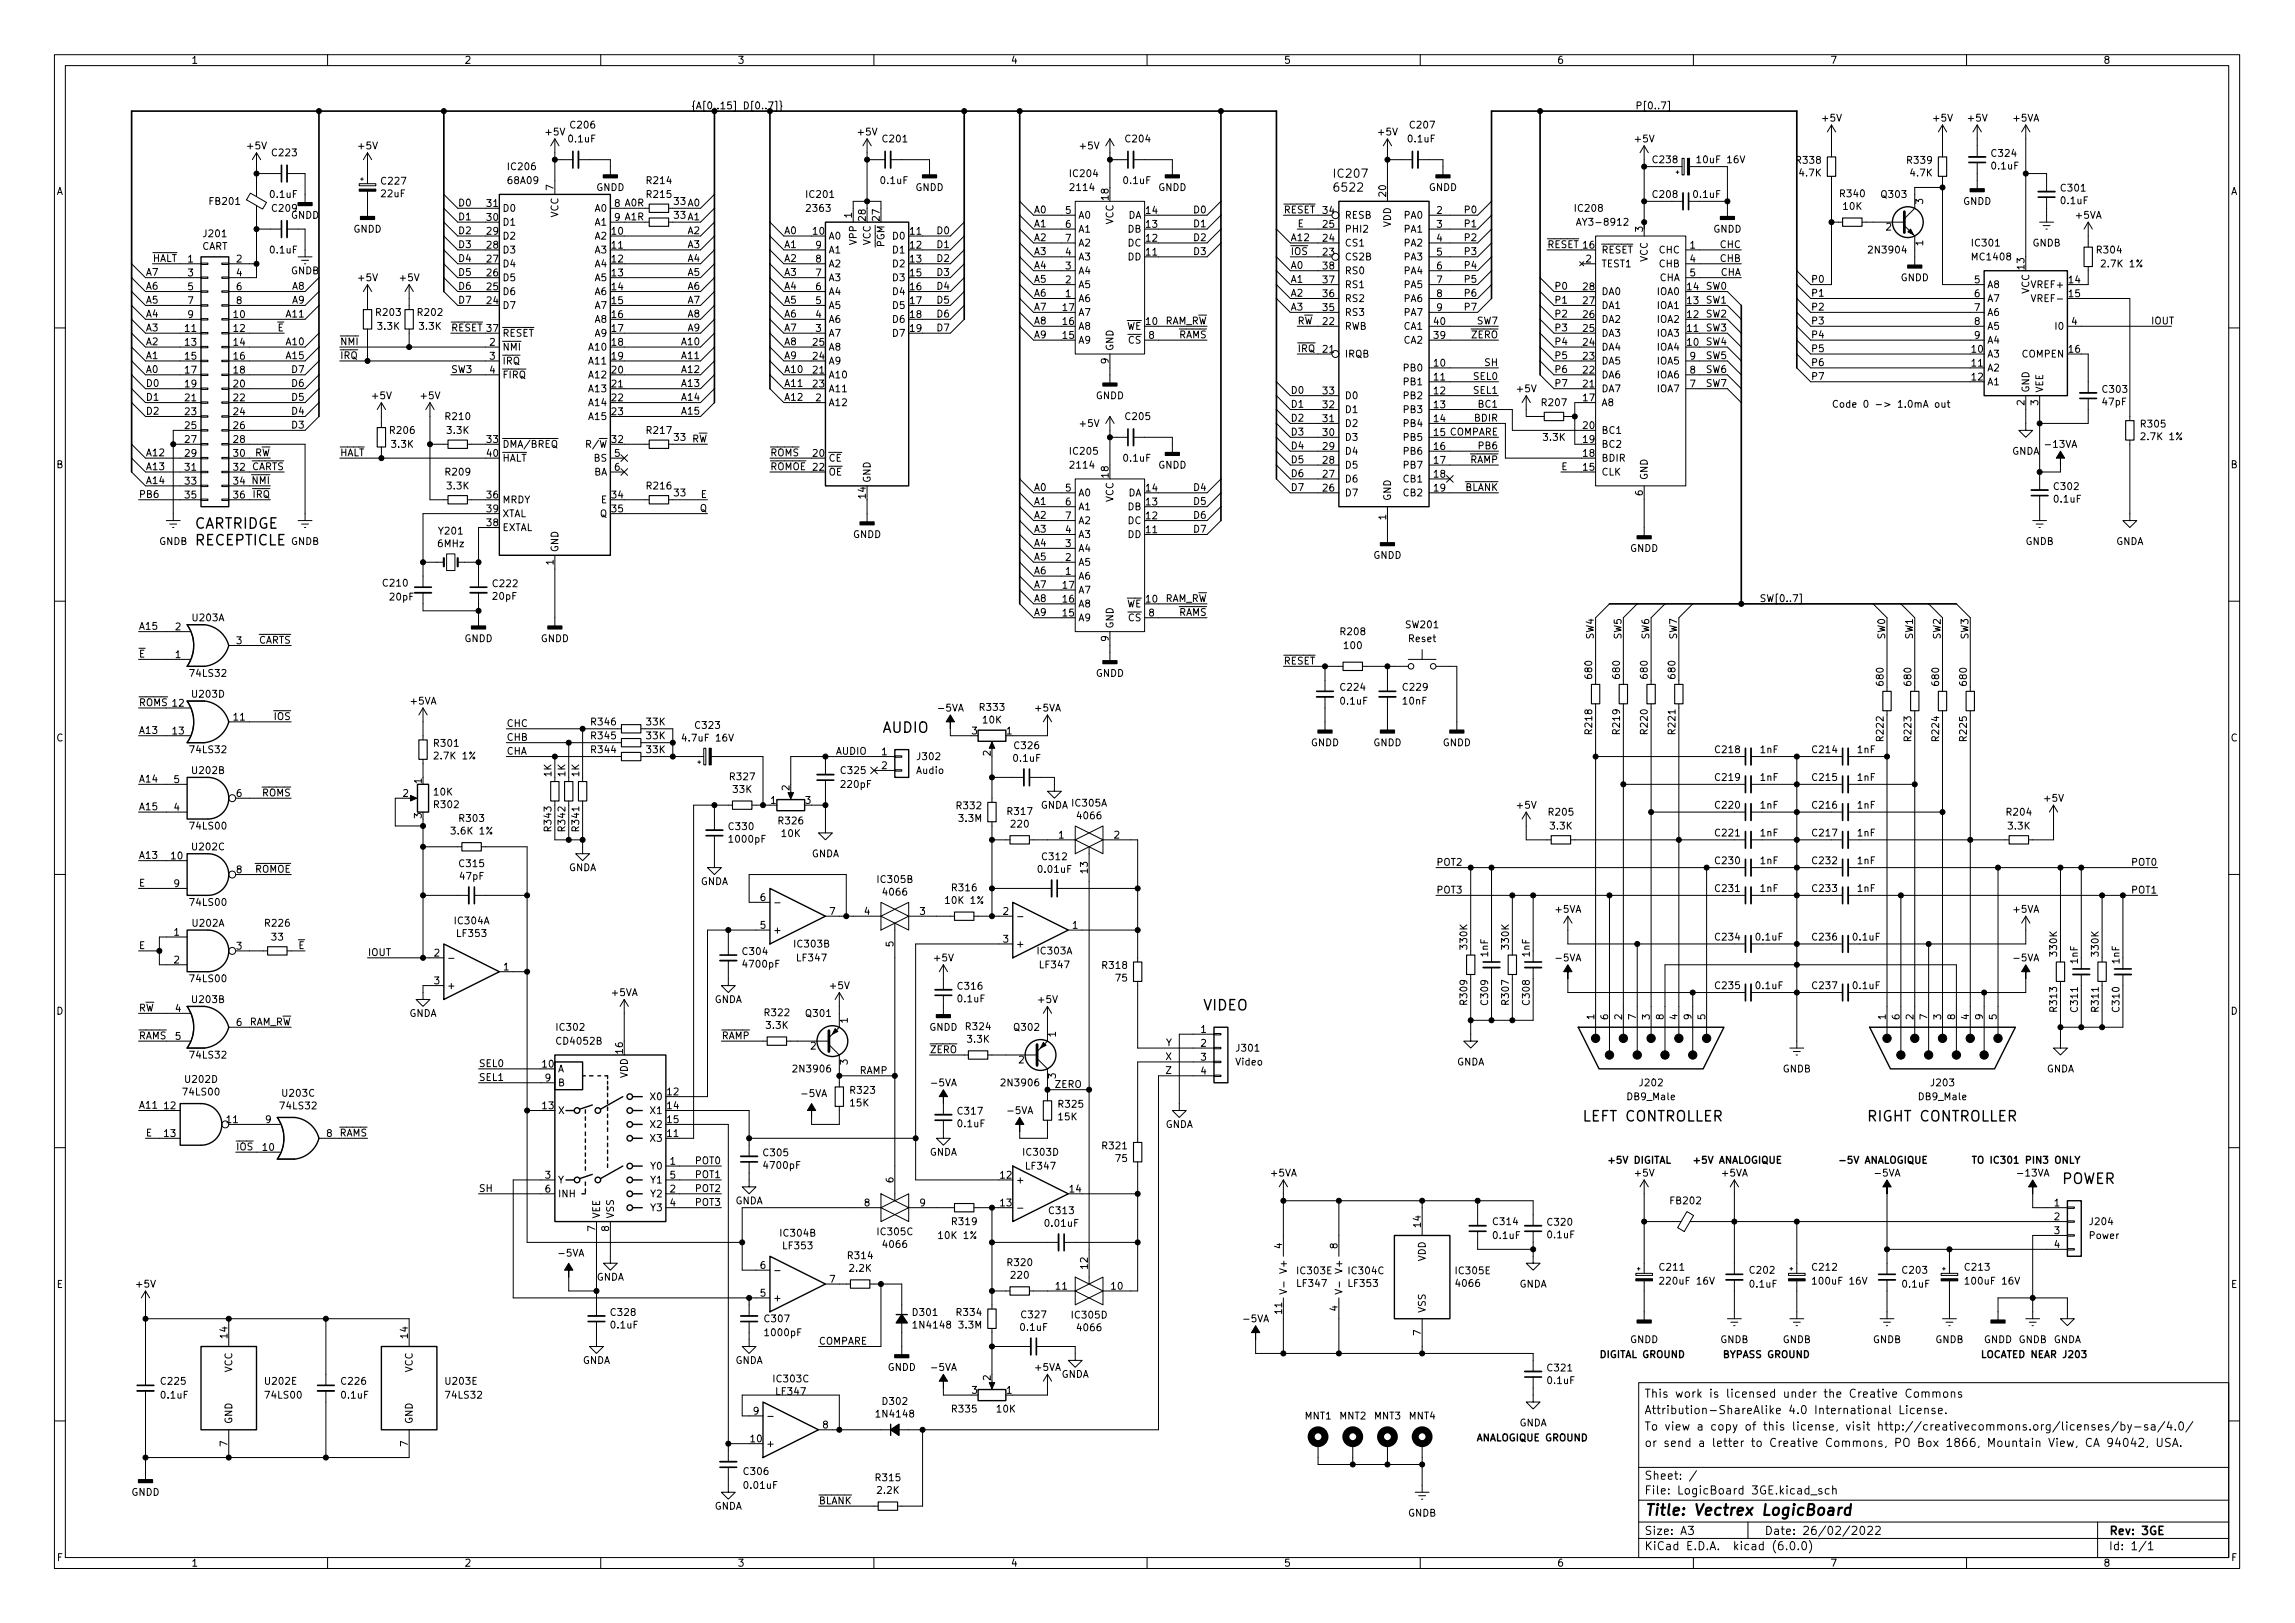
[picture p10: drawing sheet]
<svg xmlns="http://www.w3.org/2000/svg" width="420mm" height="297mm" viewBox="0 0 420 297" stroke-linecap="round" stroke-linejoin="round" font-family="sans-serif">
<defs><g id="words">
<text font-size="2.8" x="301" y="277.4">Title: Vectrex LogicBoard</text>
<g font-size="2.6">
<text x="35.5" y="96.8">CARTRIDGE</text>
<text x="35.5" y="99.8">RECEPTICLE</text>
<text x="161.6" y="134.1">AUDIO</text>
<text x="220.4" y="184.9">VIDEO</text>
<text x="289.6" y="205.2">LEFT CONTROLLER</text>
<text x="341.7" y="205.2">RIGHT CONTROLLER</text>
<text x="377.4" y="216.7">POWER</text>
</g>
<g font-size="2.1">
<text x="244.4" y="32.5">IC207</text>
<text x="244.5" y="35.1">6522</text>
<text x="301" y="255.8">This work is licensed under the Creative Commons</text>
<text x="301" y="261.8">To view a copy of this license, visit http://creativecommons.org/licenses/by-sa/4.0/</text>
<text x="301" y="258.8">Attribution-ShareAlike 4.0 International License.</text>
<text x="301" y="264.8">or send a letter to Creative Commons, PO Box 1866, Mountain View, CA 94042, USA.</text>
<text x="301" y="273.5">File: LogicBoard 3GE.kicad_sch</text>
<text x="301" y="270.8">Sheet: /</text>
<text x="301" y="280.9">Size: A3</text>
<text x="323" y="280.9">Date: 26/02/2022</text>
<text x="386" y="280.9">Rev: 3GE</text>
<text x="301" y="283.7">KiCad E.D.A. kicad (6.0.0)</text>
<text x="386" y="283.7">Id: 1/1</text>
</g>
<g font-size="1.8">
<text x="35" y="11.7">1</text>
<text x="85" y="11.7">2</text>
<text x="135" y="11.7">3</text>
<text x="185" y="11.7">4</text>
<text x="235" y="11.7">5</text>
<text x="285" y="11.7">6</text>
<text x="335" y="11.7">7</text>
<text x="385" y="11.7">8</text>
<text x="104.6" y="23.5">C206</text>
<text x="129.8" y="20">{A[0..15] D[0..7]}</text>
<text x="258.3" y="23.5">C207</text>
<text x="300.8" y="20">P[0..7]</text>
<text x="333.7" y="22.2">+5V</text>
<text x="354" y="22.2">+5V</text>
<text x="360.4" y="22.2">+5V</text>
<text x="368.6" y="22.2">+5VA</text>
<text x="45.4" y="27.3">+5V</text>
<text x="49.9" y="28.6">C223</text>
<text x="65.7" y="27.3">+5V</text>
<text x="100" y="24.8">+5V</text>
<text x="104.2" y="26">0.1uF</text>
<text x="157.1" y="24.8">+5V</text>
<text x="161.7" y="26">C201</text>
<text x="197.8" y="27.3">+5V</text>
<text x="206.2" y="26">C204</text>
<text x="252.4" y="24.8">+5V</text>
<text x="257.9" y="26">0.1uF</text>
<text x="299.4" y="26">+5V</text>
<text x="302.7" y="29.9">C238</text>
<text x="311.1" y="29.9">10uF 16V</text>
<text x="329" y="30">R338</text>
<text x="349.3" y="30">R339</text>
<text x="364.7" y="28.7">C324</text>
<text x="10.3" y="35.7">A</text>
<text x="69.9" y="33.8">C227</text>
<text x="93.1" y="33.7">68A09</text>
<text x="93.2" y="31.1">IC206</text>
<text x="101.3" y="34.8" transform="rotate(-90 101.3 34.8)">7</text>
<text x="109.1" y="34.9">GNDD</text>
<text x="118.5" y="33.7">R214</text>
<text x="161.3" y="33.7">0.1uF</text>
<text x="167.6" y="34.9">GNDD</text>
<text x="196" y="32.4">IC204</text>
<text x="196.1" y="34.9">2114</text>
<text x="205.8" y="33.7">0.1uF</text>
<text x="212" y="34.9">GNDD</text>
<text x="253.8" y="35.9" transform="rotate(-90 253.8 35.9)">20</text>
<text x="261.6" y="34.9">GNDD</text>
<text x="329.5" y="32.3">4.7K</text>
<text x="349.8" y="32.3">4.7K</text>
<text x="364.7" y="31">0.1uF</text>
<text x="377.4" y="35">C301</text>
<text x="408.4" y="35.7">A</text>
<text x="38.5" y="37.5">FB201</text>
<text x="49.6" y="36.2">0.1uF</text>
<text x="49.9" y="38.8">C209</text>
<text x="53.2" y="40">GNDD</text>
<text x="69.9" y="36.1">22uF</text>
<text x="83.8" y="40.3">D1</text>
<text x="83.8" y="37.8">D0</text>
<text x="89.2" y="40.4">30</text>
<text x="89.2" y="37.9">31</text>
<text x="91.9" y="41.3">D1</text>
<text x="91.9" y="38.8">D0</text>
<text x="102.2" y="39.8" transform="rotate(-90 102.2 39.8)">VCC</text>
<text x="109" y="38.8">A0</text>
<text x="109" y="41.3">A1</text>
<text x="112.5" y="37.9">8 A0R</text>
<text x="112.5" y="40.4">9 A1R</text>
<text x="118.5" y="36.2">R215</text>
<text x="123.5" y="37.5">33 A0</text>
<text x="123.5" y="40">33 A1</text>
<text x="147.8" y="36.2">IC201</text>
<text x="147.8" y="38.8">2363</text>
<text x="155.9" y="39.9" transform="rotate(-90 155.9 39.9)">1</text>
<text x="158.5" y="40.4" transform="rotate(-90 158.5 40.4)">28</text>
<text x="161" y="40.4" transform="rotate(-90 161 40.4)">27</text>
<text x="189.2" y="41.6">A1</text>
<text x="189.2" y="39">A0</text>
<text x="195.1" y="39.1">5</text>
<text x="195.1" y="41.7">6</text>
<text x="197.4" y="40">A0</text>
<text x="202.9" y="36.6" transform="rotate(-90 202.9 36.6)">18</text>
<text x="203.8" y="41.1" transform="rotate(-90 203.8 41.1)">VCC</text>
<text x="206.5" y="40">DA</text>
<text x="209.8" y="41.7">13</text>
<text x="209.8" y="39.1">14</text>
<text x="218.7" y="39">D0</text>
<text x="218.7" y="41.6">D1</text>
<text x="235" y="39">~{RESET}</text>
<text x="237.5" y="41.6">E</text>
<text x="242.2" y="41.7">25</text>
<text x="242.2" y="39.1">34</text>
<text x="246.1" y="40">RESB</text>
<text x="254.6" y="41.6" transform="rotate(-90 254.6 41.6)">VDD</text>
<text x="257.2" y="40">PA0</text>
<text x="263" y="39.1">2</text>
<text x="263" y="41.7">3</text>
<text x="268.4" y="39">P0</text>
<text x="268.4" y="41.6">P1</text>
<text x="288.5" y="38.8">IC208</text>
<text x="289.4" y="41.3">AY3-8912</text>
<text x="302.7" y="36.2">C208</text>
<text x="310.1" y="36.2">0.1uF</text>
<text x="337" y="36.1">R340</text>
<text x="337.5" y="38.4">10K</text>
<text x="344.6" y="36.2">Q303</text>
<text x="352.1" y="37.3" transform="rotate(-90 352.1 37.3)">3</text>
<text x="359.4" y="37.5">GNDD</text>
<text x="377.4" y="37.4">0.1uF</text>
<text x="380.1" y="40">+5VA</text>
<text x="27.9" y="47.9">~{HALT}1</text>
<text x="36.9" y="45.7">CART</text>
<text x="37.4" y="43.4">J201</text>
<text x="49.6" y="46.4">0.1uF</text>
<text x="64.7" y="42.6">GNDD</text>
<text x="83.8" y="47.9">D4</text>
<text x="83.8" y="42.8">D2</text>
<text x="83.8" y="45.4">D3</text>
<text x="89.2" y="45.5">28</text>
<text x="89.2" y="42.9">29</text>
<text x="91.9" y="46.4">D3</text>
<text x="91.9" y="43.8">D2</text>
<text x="109" y="43.8">A2</text>
<text x="109" y="46.4">A3</text>
<text x="112" y="42.9">10</text>
<text x="112" y="45.5">11</text>
<text x="126" y="42.8">A2</text>
<text x="126" y="47.9">A4</text>
<text x="126" y="45.4">A3</text>
<text x="143.5" y="42.8">A0</text>
<text x="143.5" y="47.9">A2</text>
<text x="143.5" y="45.4">A1</text>
<text x="148.9" y="42.9">10</text>
<text x="149.4" y="45.5">9</text>
<text x="151.6" y="43.8">A0</text>
<text x="151.6" y="46.4">A1</text>
<text x="156.8" y="44.7" transform="rotate(-90 156.8 44.7)">VPP</text>
<text x="159.4" y="44.9" transform="rotate(-90 159.4 44.9)">VCC</text>
<text x="161.9" y="46.6" transform="rotate(-90 161.9 46.6)">~{PGM}</text>
<text x="163.6" y="43.8">D0</text>
<text x="163.6" y="46.4">D1</text>
<text x="166.6" y="42.9">11</text>
<text x="166.6" y="45.5">12</text>
<text x="171.7" y="42.8">D0</text>
<text x="171.7" y="45.4">D1</text>
<text x="171.7" y="47.9">D2</text>
<text x="189.2" y="44.1">A2</text>
<text x="189.2" y="46.7">A3</text>
<text x="195.1" y="46.8">4</text>
<text x="195.1" y="44.2">7</text>
<text x="197.4" y="47.6">A3</text>
<text x="197.4" y="42.6">A1</text>
<text x="197.4" y="45.1">A2</text>
<text x="206.5" y="47.6">DD</text>
<text x="206.5" y="45.1">DC</text>
<text x="206.5" y="42.6">DB</text>
<text x="209.8" y="46.8">11</text>
<text x="209.8" y="44.2">12</text>
<text x="218.7" y="44.1">D2</text>
<text x="218.7" y="46.7">D3</text>
<text x="236.2" y="46.7">~{IOS} 23</text>
<text x="236.2" y="44.1">A12</text>
<text x="242.2" y="44.2">24</text>
<text x="246.1" y="47.6">CS2B</text>
<text x="246.1" y="45.1">CS1</text>
<text x="246.1" y="42.6">PHI2</text>
<text x="257.2" y="42.6">PA1</text>
<text x="257.2" y="45.1">PA2</text>
<text x="257.2" y="47.6">PA3</text>
<text x="263" y="44.2">4</text>
<text x="263" y="46.8">5</text>
<text x="268.4" y="44.1">P2</text>
<text x="268.4" y="46.7">P3</text>
<text x="283.2" y="45.4">~{RESET}</text>
<text x="289.9" y="45.5">16</text>
<text x="293.1" y="46.4">~{RESET}</text>
<text x="300.8" y="42.4" transform="rotate(-90 300.8 42.4)">3</text>
<text x="301.6" y="47.9" transform="rotate(-90 301.6 47.9)">VCC</text>
<text x="303.8" y="46.4">CHC</text>
<text x="309.4" y="45.5">1</text>
<text x="313.6" y="42.6">GNDD</text>
<text x="315" y="47.9">CHB</text>
<text x="315" y="45.4">CHC</text>
<text x="342.4" y="46.4">2N3904</text>
<text x="345.3" y="42.2">2</text>
<text x="352.1" y="45" transform="rotate(-90 352.1 45)">1</text>
<text x="361.2" y="45.1">IC301</text>
<text x="361.2" y="47.6">MC1408</text>
<text x="372.1" y="45.1">GNDB</text>
<text x="384" y="46.4">R304</text>
<text x="26.6" y="53">A6</text>
<text x="26.6" y="50.5">A7</text>
<text x="34.4" y="50.6">3</text>
<text x="34.4" y="53.1">5</text>
<text x="43.3" y="48">2</text>
<text x="43.3" y="50.6">4</text>
<text x="43.3" y="53.1">6</text>
<text x="53.2" y="50.2">GNDB</text>
<text x="53.6" y="53">A8</text>
<text x="65.7" y="51.5">+5V</text>
<text x="73.3" y="51.5">+5V</text>
<text x="83.8" y="53">D6</text>
<text x="83.8" y="50.5">D5</text>
<text x="89.2" y="53.1">25</text>
<text x="89.2" y="50.6">26</text>
<text x="89.2" y="48">27</text>
<text x="91.9" y="54">D6</text>
<text x="91.9" y="51.5">D5</text>
<text x="91.9" y="48.9">D4</text>
<text x="109" y="48.9">A4</text>
<text x="109" y="51.5">A5</text>
<text x="109" y="54">A6</text>
<text x="112" y="48">12</text>
<text x="112" y="50.6">13</text>
<text x="112" y="53.1">14</text>
<text x="126" y="53">A6</text>
<text x="126" y="50.5">A5</text>
<text x="143.5" y="50.5">A3</text>
<text x="143.5" y="53">A4</text>
<text x="149.4" y="53.1">6</text>
<text x="149.4" y="50.6">7</text>
<text x="149.4" y="48">8</text>
<text x="151.6" y="54">A4</text>
<text x="151.6" y="51.5">A3</text>
<text x="151.6" y="48.9">A2</text>
<text x="163.6" y="48.9">D2</text>
<text x="163.6" y="51.5">D3</text>
<text x="163.6" y="54">D4</text>
<text x="166.6" y="48">13</text>
<text x="166.6" y="50.6">15</text>
<text x="166.6" y="53.1">16</text>
<text x="171.7" y="50.5">D3</text>
<text x="171.7" y="53">D4</text>
<text x="189.2" y="51.7">A5</text>
<text x="189.2" y="49.2">A4</text>
<text x="195.1" y="51.8">2</text>
<text x="195.1" y="49.3">3</text>
<text x="197.4" y="52.7">A5</text>
<text x="197.4" y="50.2">A4</text>
<text x="236.2" y="49.2">A0</text>
<text x="236.2" y="51.7">A1</text>
<text x="242.2" y="51.8">37</text>
<text x="242.2" y="49.3">38</text>
<text x="246.1" y="52.7">RS1</text>
<text x="246.1" y="50.2">RS0</text>
<text x="257.2" y="50.2">PA4</text>
<text x="257.2" y="52.7">PA5</text>
<text x="263" y="49.3">6</text>
<text x="263" y="51.8">7</text>
<text x="268.4" y="49.2">P4</text>
<text x="268.4" y="51.7">P5</text>
<text x="284.5" y="53">P0</text>
<text x="289.9" y="53.1">28</text>
<text x="290.4" y="48">2</text>
<text x="293.1" y="48.9">TEST1</text>
<text x="293.1" y="54">DA0</text>
<text x="303.5" y="54">IOA0</text>
<text x="303.8" y="48.9">CHB</text>
<text x="303.8" y="51.5">CHA</text>
<text x="308.9" y="53.1">14</text>
<text x="309.4" y="48">4</text>
<text x="309.4" y="50.6">5</text>
<text x="312.4" y="53">SW0</text>
<text x="315" y="50.5">CHA</text>
<text x="331.5" y="51.7">P0</text>
<text x="347.9" y="51.5">GNDD</text>
<text x="361.5" y="51.8">5</text>
<text x="363.8" y="52.7">A8</text>
<text x="370.6" y="49.3" transform="rotate(-90 370.6 49.3)">13</text>
<text x="371.5" y="53.8" transform="rotate(-90 371.5 53.8)">VCC</text>
<text x="372.2" y="52.7">VREF+</text>
<text x="378.8" y="51.8">14</text>
<text x="385" y="48.9">2.7K 1%</text>
<text x="26.6" y="58.1">A4</text>
<text x="26.6" y="55.6">A5</text>
<text x="34.4" y="55.6">7</text>
<text x="34.4" y="58.2">9</text>
<text x="42.8" y="58.2">10</text>
<text x="43.3" y="55.6">8</text>
<text x="52.6" y="58.1">A11</text>
<text x="53.6" y="55.6">A9</text>
<text x="69" y="57.8">R203</text>
<text x="76.6" y="57.8">R202</text>
<text x="83.8" y="55.6">D7</text>
<text x="89.2" y="55.6">24</text>
<text x="91.9" y="56.5">D7</text>
<text x="109" y="56.5">A7</text>
<text x="109" y="59.1">A8</text>
<text x="112" y="55.6">15</text>
<text x="112" y="58.2">16</text>
<text x="126" y="58.1">A8</text>
<text x="126" y="55.6">A7</text>
<text x="143.5" y="58.1">A6</text>
<text x="143.5" y="55.6">A5</text>
<text x="149.4" y="58.2">4</text>
<text x="149.4" y="55.6">5</text>
<text x="151.6" y="59.1">A6</text>
<text x="151.6" y="56.5">A5</text>
<text x="163.6" y="56.5">D5</text>
<text x="163.6" y="59.1">D6</text>
<text x="166.6" y="55.6">17</text>
<text x="166.6" y="58.2">18</text>
<text x="171.7" y="55.6">D5</text>
<text x="171.7" y="58.1">D6</text>
<text x="189.2" y="54.3">A6</text>
<text x="189.2" y="59.4">A8</text>
<text x="189.2" y="56.8">A7</text>
<text x="194.6" y="59.5">16</text>
<text x="194.6" y="56.9">17</text>
<text x="195.1" y="54.4">1</text>
<text x="197.4" y="55.3">A6</text>
<text x="197.4" y="57.8">A7</text>
<text x="209.8" y="59.5">10RAM_R~{W}</text>
<text x="236.2" y="56.8">A3</text>
<text x="236.2" y="54.3">A2</text>
<text x="237.5" y="59.4">R~{W}22</text>
<text x="242.2" y="56.9">35</text>
<text x="242.2" y="54.4">36</text>
<text x="246.1" y="57.8">RS3</text>
<text x="246.1" y="55.3">RS2</text>
<text x="257.2" y="55.3">PA6</text>
<text x="257.2" y="57.8">PA7</text>
<text x="262.6" y="59.5">40</text>
<text x="263" y="54.4">8</text>
<text x="263" y="56.9">9</text>
<text x="268.4" y="56.8">P7</text>
<text x="268.4" y="54.3">P6</text>
<text x="270.5" y="59.4">SW7</text>
<text x="284.5" y="58.1">P2</text>
<text x="284.5" y="55.6">P1</text>
<text x="289.9" y="58.2">26</text>
<text x="289.9" y="55.6">27</text>
<text x="293.1" y="59.1">DA2</text>
<text x="293.1" y="56.5">DA1</text>
<text x="303.5" y="59.1">IOA2</text>
<text x="303.5" y="56.5">IOA1</text>
<text x="308.9" y="58.2">12</text>
<text x="308.9" y="55.6">13</text>
<text x="312.4" y="55.6">SW1</text>
<text x="312.4" y="58.1">SW2</text>
<text x="331.5" y="56.8">P2</text>
<text x="331.5" y="54.3">P1</text>
<text x="331.5" y="59.4">P3</text>
<text x="361.5" y="54.4">6</text>
<text x="361.5" y="56.9">7</text>
<text x="361.5" y="59.5">8</text>
<text x="363.8" y="55.3">A7</text>
<text x="363.8" y="57.8">A6</text>
<text x="372.7" y="55.3">VREF-</text>
<text x="378.8" y="54.4">15</text>
<text x="379.3" y="59.5">4</text>
<text x="393.7" y="59.4">IOUT</text>
<text x="26.6" y="63.2">A2</text>
<text x="26.6" y="60.6">A3</text>
<text x="26.6" y="65.7">A1</text>
<text x="33.9" y="60.7">11</text>
<text x="33.9" y="63.3">13</text>
<text x="33.9" y="65.8">15</text>
<text x="42.8" y="60.7">12</text>
<text x="42.8" y="63.3">14</text>
<text x="42.8" y="65.8">16</text>
<text x="49.5" y="60.6">~{E}</text>
<text x="52.6" y="65.7">A15</text>
<text x="52.6" y="63.2">A10</text>
<text x="62.2" y="63.2">~{NMI}</text>
<text x="62.2" y="65.7">~{IRQ}</text>
<text x="69.2" y="60.3">3.3K</text>
<text x="76.8" y="60.3">3.3K</text>
<text x="82.5" y="60.6">~{RESET}</text>
<text x="89.2" y="60.7">37</text>
<text x="89.7" y="63.3">2</text>
<text x="89.7" y="65.8">3</text>
<text x="91.9" y="64.2">~{NMI}</text>
<text x="91.9" y="61.6">~{RESET}</text>
<text x="108" y="64.2">A10</text>
<text x="109" y="61.6">A9</text>
<text x="112" y="60.7">17</text>
<text x="112" y="63.3">18</text>
<text x="112" y="65.8">19</text>
<text x="125" y="65.7">A11</text>
<text x="125" y="63.2">A10</text>
<text x="126" y="60.6">A9</text>
<text x="143.5" y="63.2">A8</text>
<text x="143.5" y="65.7">A9</text>
<text x="143.5" y="60.6">A7</text>
<text x="148.9" y="65.8">24</text>
<text x="148.9" y="63.3">25</text>
<text x="149.4" y="60.7">3</text>
<text x="151.6" y="64.2">A8</text>
<text x="151.6" y="61.6">A7</text>
<text x="163.6" y="61.6">D7</text>
<text x="166.6" y="60.7">19</text>
<text x="171.7" y="60.6">D7</text>
<text x="189.2" y="61.9">A9</text>
<text x="194.6" y="62">15</text>
<text x="197.4" y="62.9">A9</text>
<text x="197.4" y="60.3">A8</text>
<text x="203.8" y="64.3" transform="rotate(-90 203.8 64.3)">GND</text>
<text x="204.8" y="60.3">~{WE}</text>
<text x="205.2" y="62.9">~{CS}</text>
<text x="210.3" y="62">8</text>
<text x="214.4" y="61.9">~{RAMS}</text>
<text x="237.5" y="64.4">~{IRQ}21</text>
<text x="246.1" y="65.4">IRQB</text>
<text x="246.1" y="60.3">RWB</text>
<text x="257.1" y="62.9">CA2</text>
<text x="257.1" y="60.3">CA1</text>
<text x="262.6" y="62">39</text>
<text x="268" y="61.9">~{ZERO}</text>
<text x="284.5" y="63.2">P4</text>
<text x="284.5" y="65.7">P5</text>
<text x="284.5" y="60.6">P3</text>
<text x="289.9" y="65.8">23</text>
<text x="289.9" y="63.3">24</text>
<text x="289.9" y="60.7">25</text>
<text x="293.1" y="64.2">DA4</text>
<text x="293.1" y="61.6">DA3</text>
<text x="303.5" y="64.2">IOA4</text>
<text x="303.5" y="61.6">IOA3</text>
<text x="308.9" y="63.3">10</text>
<text x="308.9" y="60.7">11</text>
<text x="309.4" y="65.8">9</text>
<text x="312.4" y="63.2">SW4</text>
<text x="312.4" y="65.7">SW5</text>
<text x="312.4" y="60.6">SW3</text>
<text x="331.5" y="64.4">P5</text>
<text x="331.5" y="61.9">P4</text>
<text x="361" y="64.5">10</text>
<text x="361.5" y="62">9</text>
<text x="363.8" y="65.4">A3</text>
<text x="363.8" y="60.3">A5</text>
<text x="363.8" y="62.9">A4</text>
<text x="370.2" y="65.4">COMPEN</text>
<text x="376.5" y="60.3">I0</text>
<text x="378.8" y="64.5">16</text>
<text x="26.6" y="70.8">D0</text>
<text x="26.6" y="68.3">A0</text>
<text x="33.9" y="68.3">17</text>
<text x="33.9" y="70.9">19</text>
<text x="42.8" y="68.3">18</text>
<text x="42.8" y="70.9">20</text>
<text x="53.6" y="70.8">D6</text>
<text x="53.6" y="68.3">D7</text>
<text x="82.5" y="68.3">SW3</text>
<text x="89.7" y="68.3">4</text>
<text x="91.9" y="66.7">~{IRQ}</text>
<text x="91.9" y="69.2">~{FIRQ}</text>
<text x="108" y="66.7">A11</text>
<text x="108" y="69.2">A12</text>
<text x="108" y="71.8">A13</text>
<text x="112" y="68.3">20</text>
<text x="112" y="70.9">21</text>
<text x="125" y="68.3">A12</text>
<text x="125" y="70.8">A13</text>
<text x="143.5" y="68.3">A10</text>
<text x="143.5" y="70.8">A11</text>
<text x="148.9" y="68.3">21</text>
<text x="148.9" y="70.9">23</text>
<text x="151.6" y="69.2">A10</text>
<text x="151.6" y="71.8">A11</text>
<text x="151.6" y="66.7">A9</text>
<text x="202.9" y="66.6" transform="rotate(-90 202.9 66.6)">9</text>
<text x="257.2" y="68">PB0</text>
<text x="257.2" y="70.5">PB1</text>
<text x="262.6" y="67.1">10</text>
<text x="262.6" y="69.6">11</text>
<text x="269.9" y="69.5">SEL0</text>
<text x="271.9" y="67">SH</text>
<text x="277.8" y="71.8">+5V</text>
<text x="284.5" y="68.3">P6</text>
<text x="284.5" y="70.8">P7</text>
<text x="289.9" y="70.9">21</text>
<text x="289.9" y="68.3">22</text>
<text x="293.1" y="71.8">DA7</text>
<text x="293.1" y="69.2">DA6</text>
<text x="293.1" y="66.7">DA5</text>
<text x="303.5" y="71.8">IOA7</text>
<text x="303.5" y="69.2">IOA6</text>
<text x="303.5" y="66.7">IOA5</text>
<text x="309.4" y="70.9">7</text>
<text x="309.4" y="68.3">8</text>
<text x="312.4" y="70.8">SW7</text>
<text x="312.4" y="68.3">SW6</text>
<text x="331.5" y="69.5">P7</text>
<text x="331.5" y="67">P6</text>
<text x="361" y="67.1">11</text>
<text x="361" y="69.6">12</text>
<text x="363.8" y="68">A2</text>
<text x="363.8" y="70.5">A1</text>
<text x="371.5" y="71.9" transform="rotate(-90 371.5 71.9)">GND</text>
<text x="374" y="71.9" transform="rotate(-90 374 71.9)">VEE</text>
<text x="385.1" y="71.9">C303</text>
<text x="26.6" y="75.9">D2</text>
<text x="26.6" y="73.3">D1</text>
<text x="33.9" y="73.4">21</text>
<text x="33.9" y="76">23</text>
<text x="42.8" y="73.4">22</text>
<text x="42.8" y="76">24</text>
<text x="53.6" y="73.3">D5</text>
<text x="53.6" y="75.9">D4</text>
<text x="68.2" y="73">+5V</text>
<text x="77.1" y="73">+5V</text>
<text x="81.7" y="76.9">R210</text>
<text x="108" y="74.3">A14</text>
<text x="108" y="76.9">A15</text>
<text x="112" y="73.4">22</text>
<text x="112" y="76">23</text>
<text x="125" y="75.9">A15</text>
<text x="125" y="73.3">A14</text>
<text x="143.5" y="73.3">A12</text>
<text x="149.4" y="73.4">2</text>
<text x="151.6" y="74.3">A12</text>
<text x="200.6" y="73">GNDD</text>
<text x="206.2" y="76.9">C205</text>
<text x="236.2" y="72.1">D0</text>
<text x="236.2" y="77.1">D2</text>
<text x="236.2" y="74.6">D1</text>
<text x="242.2" y="77.2">31</text>
<text x="242.2" y="74.7">32</text>
<text x="242.2" y="72.2">33</text>
<text x="246.1" y="75.6">D1</text>
<text x="246.1" y="73">D0</text>
<text x="257.2" y="73">PB2</text>
<text x="257.2" y="75.6">PB3</text>
<text x="262.6" y="72.2">12</text>
<text x="262.6" y="74.7">13</text>
<text x="262.6" y="77.2">14</text>
<text x="269.9" y="72.1">SEL1</text>
<text x="270" y="77.1">BDIR</text>
<text x="270.8" y="74.6">BC1</text>
<text x="282.4" y="74.3">R207</text>
<text x="289.9" y="73.4">17</text>
<text x="293.1" y="74.3">A8</text>
<text x="335.3" y="74.6">Code 0 -&gt; 1.0mA out</text>
<text x="370.6" y="74.2" transform="rotate(-90 370.6 74.2)">2</text>
<text x="373.2" y="74.2" transform="rotate(-90 373.2 74.2)">3</text>
<text x="385" y="74.2">47pF</text>
<text x="26.6" y="83.5">A12</text>
<text x="33.9" y="78.5">25</text>
<text x="33.9" y="81.1">27</text>
<text x="33.9" y="83.6">29</text>
<text x="42.8" y="78.5">26</text>
<text x="42.8" y="81.1">28</text>
<text x="42.8" y="83.6">30 R~{W}</text>
<text x="53.6" y="78.4">D3</text>
<text x="62.2" y="83.5">~{HALT}</text>
<text x="71.5" y="79.4">R206</text>
<text x="71.8" y="81.9">3.3K</text>
<text x="81.9" y="79.4">3.3K</text>
<text x="89.2" y="81.1">33</text>
<text x="89.2" y="83.6">40</text>
<text x="91.9" y="81.9">~{DMA/BREQ}</text>
<text x="106.4" y="81.9">R/~{W}</text>
<text x="112" y="81.1">32</text>
<text x="112.5" y="83.6">5</text>
<text x="118.5" y="79.4">R217</text>
<text x="123.5" y="80.7">33R~{W}</text>
<text x="141" y="83.5">~{ROMS} 20</text>
<text x="196" y="83.2">IC205</text>
<text x="197.8" y="78.1">+5V</text>
<text x="236.2" y="82.2">D4</text>
<text x="236.2" y="79.7">D3</text>
<text x="242.2" y="82.3">29</text>
<text x="242.2" y="79.8">30</text>
<text x="246.1" y="83.2">D4</text>
<text x="246.1" y="80.7">D3</text>
<text x="246.1" y="78.1">D2</text>
<text x="257.2" y="78.1">PB4</text>
<text x="257.2" y="80.7">PB5</text>
<text x="257.2" y="83.2">PB6</text>
<text x="262.6" y="79.8">15 COMPARE</text>
<text x="262.6" y="82.3">16</text>
<text x="270.9" y="82.2">PB6</text>
<text x="282.6" y="80.7">3.3K</text>
<text x="289.9" y="83.6">18</text>
<text x="289.9" y="81.1">19</text>
<text x="289.9" y="78.5">20</text>
<text x="293.1" y="81.9">BC2</text>
<text x="293.1" y="79.4">BC1</text>
<text x="368.3" y="83.2">GNDA</text>
<text x="374.7" y="81.9">-13VA</text>
<text x="392.1" y="78.2">R305</text>
<text x="392.3" y="80.5">2.7K 1%</text>
<text x="10.3" y="85.7">B</text>
<text x="26.6" y="86">A13</text>
<text x="26.6" y="88.6">A14</text>
<text x="33.9" y="86.1">31</text>
<text x="33.9" y="88.7">33</text>
<text x="42.8" y="86.1">32~{CARTS}</text>
<text x="42.8" y="88.7">34~{NMI}</text>
<text x="81.7" y="87">R209</text>
<text x="81.9" y="89.6">3.3K</text>
<text x="91.9" y="84.5">~{HALT}</text>
<text x="108.7" y="87">BA</text>
<text x="108.8" y="84.5">BS</text>
<text x="112.5" y="86.1">6</text>
<text x="118.5" y="89.6">R216</text>
<text x="141" y="86">~{ROMOE}</text>
<text x="148.9" y="86.1">22</text>
<text x="151.6" y="84.5">~{CE}</text>
<text x="151.6" y="87">~{OE}</text>
<text x="159.4" y="88.4" transform="rotate(-90 159.4 88.4)">GND</text>
<text x="189.2" y="89.8">A0</text>
<text x="195.1" y="89.9">5</text>
<text x="196.1" y="85.8">2114</text>
<text x="202.9" y="87.4" transform="rotate(-90 202.9 87.4)">18</text>
<text x="205.8" y="84.5">0.1uF</text>
<text x="209.8" y="89.9">14</text>
<text x="212" y="85.8">GNDD</text>
<text x="218.7" y="89.8">D4</text>
<text x="236.2" y="87.3">D6</text>
<text x="236.2" y="84.8">D5</text>
<text x="236.2" y="89.8">D7</text>
<text x="242.2" y="89.9">26</text>
<text x="242.2" y="87.4">27</text>
<text x="242.2" y="84.9">28</text>
<text x="246.1" y="88.3">D6</text>
<text x="246.1" y="85.8">D5</text>
<text x="257.1" y="88.3">CB1</text>
<text x="257.2" y="85.8">PB7</text>
<text x="262.6" y="84.9">17</text>
<text x="262.6" y="87.4">18</text>
<text x="262.6" y="89.9">19</text>
<text x="266.8" y="89.8">~{BLANK}</text>
<text x="267.7" y="84.8">~{RAMP}</text>
<text x="285.8" y="86">E</text>
<text x="289.9" y="86.1">15</text>
<text x="293.1" y="87">CLK</text>
<text x="293.1" y="84.5">BDIR</text>
<text x="301.6" y="87.9" transform="rotate(-90 301.6 87.9)">GND</text>
<text x="376.2" y="89.7">C302</text>
<text x="408.4" y="85.7">B</text>
<text x="25.4" y="91.1">PB6</text>
<text x="33.9" y="91.2">35</text>
<text x="42.8" y="91.2">36~{IRQ}</text>
<text x="89.2" y="91.2">36</text>
<text x="89.2" y="93.8">39</text>
<text x="91.9" y="92.1">MRDY</text>
<text x="91.9" y="94.6">XTAL</text>
<text x="109.9" y="94.6">Q</text>
<text x="110.1" y="92.1">E</text>
<text x="112" y="91.2">34</text>
<text x="112" y="93.8">35</text>
<text x="123.5" y="90.8">33</text>
<text x="128.1" y="93.7">Q</text>
<text x="128.3" y="91.1">E</text>
<text x="158.5" y="91.2" transform="rotate(-90 158.5 91.2)">14</text>
<text x="189.2" y="92.4">A1</text>
<text x="189.2" y="94.9">A2</text>
<text x="195.1" y="92.5">6</text>
<text x="195.1" y="95">7</text>
<text x="197.4" y="90.8">A0</text>
<text x="197.4" y="93.4">A1</text>
<text x="197.4" y="95.9">A2</text>
<text x="203.8" y="91.9" transform="rotate(-90 203.8 91.9)">VCC</text>
<text x="206.5" y="95.9">DC</text>
<text x="206.5" y="93.4">DB</text>
<text x="206.5" y="90.8">DA</text>
<text x="209.8" y="95">12</text>
<text x="209.8" y="92.5">13</text>
<text x="218.7" y="92.4">D5</text>
<text x="218.7" y="94.9">D6</text>
<text x="246.1" y="90.8">D7</text>
<text x="253.8" y="95.1" transform="rotate(-90 253.8 95.1)">1</text>
<text x="254.6" y="91.7" transform="rotate(-90 254.6 91.7)">GND</text>
<text x="257.1" y="90.8">CB2</text>
<text x="300.8" y="90.7" transform="rotate(-90 300.8 90.7)">6</text>
<text x="376.1" y="92">0.1uF</text>
<text x="29.1" y="99.7">GNDB</text>
<text x="53.2" y="99.7">GNDB</text>
<text x="80.2" y="100.1">6MHz</text>
<text x="80.5" y="97.8">Y201</text>
<text x="89.2" y="96.3">38</text>
<text x="91.9" y="97.2">EXTAL</text>
<text x="102.2" y="101.1" transform="rotate(-90 102.2 101.1)">GND</text>
<text x="156.1" y="98.5">GNDD</text>
<text x="189.2" y="100">A4</text>
<text x="189.2" y="97.5">A3</text>
<text x="195.1" y="100.1">3</text>
<text x="195.1" y="97.6">4</text>
<text x="197.4" y="101">A4</text>
<text x="197.4" y="98.5">A3</text>
<text x="206.5" y="98.5">DD</text>
<text x="209.8" y="97.6">11</text>
<text x="218.7" y="97.5">D7</text>
<text x="298.4" y="101">GNDD</text>
<text x="370.8" y="99.7">GNDB</text>
<text x="387.3" y="99.7">GNDA</text>
<text x="70.2" y="107.3">C210</text>
<text x="90.4" y="107.4">C222</text>
<text x="101.3" y="103.4" transform="rotate(-90 101.3 103.4)">1</text>
<text x="189.2" y="107.6">A7</text>
<text x="189.2" y="105.1">A6</text>
<text x="189.2" y="102.5">A5</text>
<text x="194.6" y="107.7">17</text>
<text x="195.1" y="105.2">1</text>
<text x="195.1" y="102.6">2</text>
<text x="197.4" y="106.1">A6</text>
<text x="197.4" y="103.5">A5</text>
<text x="251.4" y="102.3">GNDD</text>
<text x="35.3" y="113.7">U203A</text>
<text x="71.4" y="109.9">20pF</text>
<text x="90.3" y="109.8">20pF</text>
<text x="189.2" y="110.2">A8</text>
<text x="189.2" y="112.7">A9</text>
<text x="194.6" y="112.8">15</text>
<text x="194.6" y="110.3">16</text>
<text x="197.4" y="113.7">A9</text>
<text x="197.4" y="111.2">A8</text>
<text x="197.4" y="108.6">A7</text>
<text x="204.8" y="111.2">~{WE}</text>
<text x="205.2" y="113.7">~{CS}</text>
<text x="209.8" y="110.3">10RAM_R~{W}</text>
<text x="210.3" y="112.8">8</text>
<text x="214.4" y="112.7">~{RAMS}</text>
<text x="323.2" y="110.2">SW[0..7]</text>
<text x="25.4" y="115.3">A15</text>
<text x="32.1" y="115.3">2</text>
<text x="43.3" y="117.9">3</text>
<text x="45.8" y="117.8">~{CARTS}</text>
<text x="85" y="117.5">GNDD</text>
<text x="99" y="117.5">GNDD</text>
<text x="202.9" y="117.4" transform="rotate(-90 202.9 117.4)">9</text>
<text x="203.8" y="115.1" transform="rotate(-90 203.8 115.1)">GND</text>
<text x="245.5" y="116.2">R208</text>
<text x="246.2" y="118.8">100</text>
<text x="257.5" y="115">SW201</text>
<text x="258" y="117.5">Reset</text>
<text x="291.8" y="116.9" transform="rotate(-90 291.8 116.9)">SW4</text>
<text x="296.8" y="116.9" transform="rotate(-90 296.8 116.9)">SW5</text>
<text x="301.9" y="116.9" transform="rotate(-90 301.9 116.9)">SW6</text>
<text x="307" y="116.9" transform="rotate(-90 307 116.9)">SW7</text>
<text x="345.1" y="116.9" transform="rotate(-90 345.1 116.9)">SW0</text>
<text x="350.2" y="116.9" transform="rotate(-90 350.2 116.9)">SW1</text>
<text x="355.3" y="116.9" transform="rotate(-90 355.3 116.9)">SW2</text>
<text x="360.4" y="116.9" transform="rotate(-90 360.4 116.9)">SW3</text>
<text x="25.4" y="120.3">~{E}</text>
<text x="32.1" y="120.4">1</text>
<text x="35" y="123.9">74LS32</text>
<text x="200.6" y="123.9">GNDD</text>
<text x="235" y="121.6">~{RESET}</text>
<text x="291.5" y="124.1" transform="rotate(-90 291.5 124.1)">680</text>
<text x="296.6" y="124.1" transform="rotate(-90 296.6 124.1)">680</text>
<text x="301.6" y="124.1" transform="rotate(-90 301.6 124.1)">680</text>
<text x="306.7" y="124.1" transform="rotate(-90 306.7 124.1)">680</text>
<text x="344.8" y="125.3" transform="rotate(-90 344.8 125.3)">680</text>
<text x="349.9" y="125.3" transform="rotate(-90 349.9 125.3)">680</text>
<text x="355" y="125.3" transform="rotate(-90 355 125.3)">680</text>
<text x="360.1" y="125.3" transform="rotate(-90 360.1 125.3)">680</text>
<text x="25.4" y="129.2">~{ROMS}</text>
<text x="31.6" y="129.3">12</text>
<text x="35.3" y="127.7">U203D</text>
<text x="42.8" y="131.9">11</text>
<text x="48.9" y="131.8">~{IOS}</text>
<text x="75.2" y="128.9">+5VA</text>
<text x="172" y="130.2">-5VA</text>
<text x="179.5" y="130.1">R333</text>
<text x="189.5" y="130.2">+5VA</text>
<text x="245.5" y="128.9">0.1uF</text>
<text x="245.5" y="126.4">C224</text>
<text x="256.9" y="128.9">10nF</text>
<text x="257" y="126.4">C229</text>
<text x="10.3" y="135.7">C</text>
<text x="25.4" y="134.3">A13</text>
<text x="31.6" y="134.4">13</text>
<text x="35" y="137.8">74LS32</text>
<text x="79.6" y="136.7">R301</text>
<text x="92.7" y="133">CHC</text>
<text x="92.7" y="135.6">CHB</text>
<text x="108.4" y="135.3">R345</text>
<text x="108.4" y="132.7">R346</text>
<text x="108.4" y="137.8">R344</text>
<text x="118.4" y="135.3">33K</text>
<text x="118.4" y="132.7">33K</text>
<text x="118.4" y="137.8">33K</text>
<text x="125.4" y="135.7">4.7uF 16V</text>
<text x="127.4" y="133.4">C323</text>
<text x="177.9" y="134.4">3</text>
<text x="180" y="132.4">10K</text>
<text x="184.3" y="134.4">1</text>
<text x="185.8" y="137.1">C326</text>
<text x="240" y="136.6">GNDD</text>
<text x="251.4" y="136.6">GNDD</text>
<text x="264.1" y="136.6">GNDD</text>
<text x="291.5" y="134.2" transform="rotate(-90 291.5 134.2)">R218</text>
<text x="296.6" y="134.2" transform="rotate(-90 296.6 134.2)">R219</text>
<text x="301.6" y="134.2" transform="rotate(-90 301.6 134.2)">R220</text>
<text x="306.7" y="134.2" transform="rotate(-90 306.7 134.2)">R221</text>
<text x="314.1" y="137.8">C218</text>
<text x="322.3" y="137.8">1nF</text>
<text x="331.9" y="137.8">C214</text>
<text x="340.1" y="137.8">1nF</text>
<text x="344.8" y="135.5" transform="rotate(-90 344.8 135.5)">R222</text>
<text x="349.9" y="135.5" transform="rotate(-90 349.9 135.5)">R223</text>
<text x="355" y="135.5" transform="rotate(-90 355 135.5)">R224</text>
<text x="360.1" y="135.5" transform="rotate(-90 360.1 135.5)">R225</text>
<text x="408.4" y="135.7">C</text>
<text x="25.4" y="143.2">A14</text>
<text x="31.9" y="143.3">5</text>
<text x="35.3" y="141.6">U202B</text>
<text x="77.2" y="143.4" transform="rotate(-90 77.2 143.4)">1</text>
<text x="79.8" y="139">2.7K 1%</text>
<text x="92.7" y="138.1">CHA</text>
<text x="100.9" y="142.1" transform="rotate(-90 100.9 142.1)">1K</text>
<text x="103.5" y="142.1" transform="rotate(-90 103.5 142.1)">1K</text>
<text x="106" y="142.1" transform="rotate(-90 106 142.1)">1K</text>
<text x="133.8" y="142.8">R327</text>
<text x="153" y="138.1">AUDIO</text>
<text x="154.1" y="141.6">C325</text>
<text x="161.4" y="138.2">1</text>
<text x="161.4" y="140.8">2</text>
<text x="167.8" y="141.6">Audio</text>
<text x="168" y="139.1">J302</text>
<text x="181.4" y="138.3" transform="rotate(-90 181.4 138.3)">2</text>
<text x="185.6" y="139.4">0.1uF</text>
<text x="314.1" y="142.9">C219</text>
<text x="322.3" y="142.9">1nF</text>
<text x="331.9" y="142.9">C215</text>
<text x="340.1" y="142.9">1nF</text>
<text x="25.4" y="148.3">A15</text>
<text x="31.9" y="148.4">4</text>
<text x="43.3" y="145.8">6</text>
<text x="46.6" y="145.7">~{ROMS}</text>
<text x="73.8" y="145.8">2</text>
<text x="77.2" y="149.8" transform="rotate(-90 77.2 149.8)">3</text>
<text x="79.5" y="145.6">10K</text>
<text x="79.6" y="147.9">R302</text>
<text x="134.3" y="145.1">33K</text>
<text x="141.1" y="147.1">1</text>
<text x="144.5" y="144.7" transform="rotate(-90 144.5 144.7)">2</text>
<text x="147.5" y="147.1">3</text>
<text x="154.1" y="144.2">220pF</text>
<text x="175.3" y="148.1">R332</text>
<text x="184.6" y="149.1">R317</text>
<text x="190.4" y="148">GNDA IC305A</text>
<text x="197.4" y="149.9">4066</text>
<text x="277.8" y="148">+5V</text>
<text x="283.6" y="149.3">R205</text>
<text x="314.1" y="148">C220</text>
<text x="322.3" y="148">1nF</text>
<text x="331.9" y="148">C216</text>
<text x="340.1" y="148">1nF</text>
<text x="367.5" y="149.3">R204</text>
<text x="374.4" y="146.7">+5V</text>
<text x="35" y="151.8">74LS00</text>
<text x="35.3" y="155.6">U202C</text>
<text x="82.9" y="152.7">3.6K 1%</text>
<text x="84.2" y="150.4">R303</text>
<text x="100.9" y="152" transform="rotate(-90 100.9 152)">R343</text>
<text x="103.5" y="152" transform="rotate(-90 103.5 152)">R342</text>
<text x="106" y="152" transform="rotate(-90 106 152)">R341</text>
<text x="133.5" y="151.9">C330</text>
<text x="133.7" y="154.2">1000pF</text>
<text x="142.7" y="150.9">R326</text>
<text x="143.1" y="153.2">10K</text>
<text x="175.6" y="150.4">3.3M</text>
<text x="185.2" y="151.4">220</text>
<text x="193.8" y="153.5">1</text>
<text x="204" y="153.5">2</text>
<text x="283.9" y="151.8">3.3K</text>
<text x="314.1" y="153.1">C221</text>
<text x="322.3" y="153.1">1nF</text>
<text x="331.9" y="153.1">C217</text>
<text x="340.1" y="153.1">1nF</text>
<text x="367.7" y="151.8">3.3K</text>
<text x="25.4" y="157.2">A13</text>
<text x="31.4" y="157.3">10</text>
<text x="43.3" y="159.8">8 ~{ROMOE}</text>
<text x="84.2" y="158.7">C315</text>
<text x="84.3" y="161">47pF</text>
<text x="104.1" y="159.4">GNDA</text>
<text x="128.2" y="162">GNDA</text>
<text x="148.5" y="156.9">GNDA</text>
<text x="160.8" y="161.6">IC305B</text>
<text x="190.2" y="159.7">0.01uF</text>
<text x="190.9" y="157.4">C312</text>
<text x="199.1" y="159.8" transform="rotate(-90 199.1 159.8)">13</text>
<text x="262.9" y="158.4">POT2</text>
<text x="314.1" y="158.2">C230</text>
<text x="322.3" y="158.2">1nF</text>
<text x="331.9" y="158.2">C232</text>
<text x="340.1" y="158.2">1nF</text>
<text x="390.4" y="158.4">POT0</text>
<text x="25.4" y="162.2">E</text>
<text x="31.9" y="162.3">9</text>
<text x="35" y="165.8">74LS00</text>
<text x="139.2" y="164.9">6</text>
<text x="151.9" y="167.4">7</text>
<text x="158.2" y="167.4">4</text>
<text x="161.9" y="163.9">4066</text>
<text x="168.4" y="167.4">3</text>
<text x="173.4" y="165.4">10K 1%</text>
<text x="174.4" y="163.1">R316</text>
<text x="183.7" y="167.4">2</text>
<text x="262.9" y="163.5">POT3</text>
<text x="284.8" y="167">+5VA</text>
<text x="314.1" y="163.2">C231</text>
<text x="322.3" y="163.2">1nF</text>
<text x="331.9" y="163.2">C233</text>
<text x="340.1" y="163.2">1nF</text>
<text x="368.6" y="167">+5VA</text>
<text x="390.4" y="163.5">POT1</text>
<text x="25.4" y="173.7">E</text>
<text x="31.9" y="171.2">1</text>
<text x="35.3" y="169.6">U202A</text>
<text x="43.3" y="173.8">3</text>
<text x="48.7" y="169.6">R226</text>
<text x="49.8" y="172.1">33</text>
<text x="53.3" y="173.7">~{E}</text>
<text x="83.3" y="169.2">IC304A</text>
<text x="83.8" y="171.5">LF353</text>
<text x="139.2" y="170">5</text>
<text x="141.5" y="170.9">+</text>
<text x="145.6" y="173.4">IC303B</text>
<text x="163.6" y="173.3" transform="rotate(-90 163.6 173.3)">5</text>
<text x="183.7" y="172.5">3</text>
<text x="185.9" y="173.4">+</text>
<text x="196.4" y="170">1</text>
<text x="268.6" y="173.6" transform="rotate(-90 268.6 173.6)">330K</text>
<text x="276.2" y="173.6" transform="rotate(-90 276.2 173.6)">330K</text>
<text x="314.1" y="172.1">C234</text>
<text x="321.6" y="172.1">0.1uF</text>
<text x="331.9" y="172.1">C236</text>
<text x="339.3" y="172.1">0.1uF</text>
<text x="31.9" y="176.3">2</text>
<text x="35" y="179.7">74LS00</text>
<text x="67.3" y="175">IOUT</text>
<text x="79.5" y="175">2</text>
<text x="92.2" y="177.6">1</text>
<text x="136.1" y="174.8">C304</text>
<text x="136.2" y="177.1">4700pF</text>
<text x="146" y="175.9">LF347</text>
<text x="171.1" y="175.9">+5V</text>
<text x="190" y="174.7">IC303A</text>
<text x="190.5" y="177.2">LF347</text>
<text x="201.9" y="177.3">R318</text>
<text x="204.3" y="179.6">75</text>
<text x="272.4" y="175.1" transform="rotate(-90 272.4 175.1)">1nF</text>
<text x="280" y="175.1" transform="rotate(-90 280 175.1)">1nF</text>
<text x="285" y="175.9">-5VA</text>
<text x="368.9" y="175.9">-5VA</text>
<text x="376.6" y="174.9" transform="rotate(-90 376.6 174.9)">330K</text>
<text x="380.4" y="176.3" transform="rotate(-90 380.4 176.3)">1nF</text>
<text x="384.2" y="174.9" transform="rotate(-90 384.2 174.9)">330K</text>
<text x="388" y="176.3" transform="rotate(-90 388 176.3)">1nF</text>
<text x="10.3" y="185.7">D</text>
<text x="25.4" y="185.1">R~{W}</text>
<text x="32.1" y="185.2">4</text>
<text x="35.3" y="183.6">U203B</text>
<text x="79.5" y="180.1">3</text>
<text x="81.8" y="181">+</text>
<text x="112" y="182.3">+5VA</text>
<text x="130.7" y="183.6">GNDA</text>
<text x="140.1" y="186">R322</text>
<text x="152.1" y="181">+5V</text>
<text x="175.4" y="183.4">0.1uF</text>
<text x="175.5" y="181.1">C316</text>
<text x="190.2" y="183.6">+5V</text>
<text x="268.6" y="183.8" transform="rotate(-90 268.6 183.8)">R309</text>
<text x="272.4" y="183.8" transform="rotate(-90 272.4 183.8)">C309</text>
<text x="276.2" y="183.8" transform="rotate(-90 276.2 183.8)">R307</text>
<text x="280" y="183.8" transform="rotate(-90 280 183.8)">C308</text>
<text x="314.1" y="181">C235</text>
<text x="321.6" y="181">0.1uF</text>
<text x="331.9" y="181">C237</text>
<text x="339.3" y="181">0.1uF</text>
<text x="376.6" y="185" transform="rotate(-90 376.6 185)">R313</text>
<text x="380.4" y="185" transform="rotate(-90 380.4 185)">C311</text>
<text x="384.2" y="185" transform="rotate(-90 384.2 185)">R311</text>
<text x="388" y="185" transform="rotate(-90 388 185)">C310</text>
<text x="408.4" y="185.7">D</text>
<text x="25.4" y="190.2">~{RAMS}5</text>
<text x="43.3" y="187.7">6RAM_R~{W}</text>
<text x="74.8" y="186.1">GNDA</text>
<text x="102.1" y="188.6">IC302</text>
<text x="102.1" y="191.2">CD4052B</text>
<text x="132.1" y="190.2">~{RAMP}</text>
<text x="140.4" y="188.3">3.3K</text>
<text x="147.7" y="186.1">Q301</text>
<text x="155.2" y="187.2" transform="rotate(-90 155.2 187.2)">1</text>
<text x="170.1" y="188.6">GNDD</text>
<text x="176.9" y="188.5">R324</text>
<text x="177.2" y="190.8">3.3K</text>
<text x="185.8" y="188.6">Q302</text>
<text x="193.3" y="189.8" transform="rotate(-90 193.3 189.8)">1</text>
<text x="213.5" y="191.5">Y</text>
<text x="219.9" y="189">1</text>
<text x="219.9" y="191.6">2</text>
<text x="291.9" y="186.6" transform="rotate(-90 291.9 186.6)">1</text>
<text x="294.4" y="186.6" transform="rotate(-90 294.4 186.6)">6</text>
<text x="296.9" y="186.6" transform="rotate(-90 296.9 186.6)">2</text>
<text x="299.5" y="186.6" transform="rotate(-90 299.5 186.6)">7</text>
<text x="302" y="186.6" transform="rotate(-90 302 186.6)">3</text>
<text x="304.6" y="186.6" transform="rotate(-90 304.6 186.6)">8</text>
<text x="307.1" y="186.6" transform="rotate(-90 307.1 186.6)">4</text>
<text x="309.6" y="186.6" transform="rotate(-90 309.6 186.6)">9</text>
<text x="312.2" y="186.6" transform="rotate(-90 312.2 186.6)">5</text>
<text x="345.2" y="186.6" transform="rotate(-90 345.2 186.6)">1</text>
<text x="347.8" y="186.6" transform="rotate(-90 347.8 186.6)">6</text>
<text x="350.3" y="186.6" transform="rotate(-90 350.3 186.6)">2</text>
<text x="352.8" y="186.6" transform="rotate(-90 352.8 186.6)">7</text>
<text x="355.4" y="186.6" transform="rotate(-90 355.4 186.6)">3</text>
<text x="357.9" y="186.6" transform="rotate(-90 357.9 186.6)">8</text>
<text x="360.5" y="186.6" transform="rotate(-90 360.5 186.6)">4</text>
<text x="363" y="186.6" transform="rotate(-90 363 186.6)">9</text>
<text x="365.5" y="186.6" transform="rotate(-90 365.5 186.6)">5</text>
<text x="35" y="193.7">74LS32</text>
<text x="87.6" y="195.3">SEL0</text>
<text x="87.6" y="197.8">SEL1</text>
<text x="99.3" y="195.4">10</text>
<text x="99.8" y="197.9">9</text>
<text x="102.1" y="196.3">A</text>
<text x="114" y="192.8" transform="rotate(-90 114 192.8)">16</text>
<text x="114.9" y="197.3" transform="rotate(-90 114.9 197.3)">VDD</text>
<text x="145.5" y="196.3">2N3906</text>
<text x="148.4" y="192.1">2</text>
<text x="155.2" y="194.8" transform="rotate(-90 155.2 194.8)">3</text>
<text x="157.3" y="196.5">RAMP</text>
<text x="170.2" y="192.7">~{ZERO}</text>
<text x="186.5" y="194.6">2</text>
<text x="193.3" y="197.4" transform="rotate(-90 193.3 197.4)">3</text>
<text x="213.5" y="194">X</text>
<text x="213.5" y="196.5">Z</text>
<text x="219.9" y="194.1">3</text>
<text x="219.9" y="196.6">4</text>
<text x="226.3" y="195">Video</text>
<text x="226.5" y="192.4">J301</text>
<text x="266.6" y="195">GNDA</text>
<text x="326.3" y="196.3">GNDB</text>
<text x="374.6" y="196.3">GNDA</text>
<text x="25.4" y="202.9">A11</text>
<text x="30.1" y="203">12</text>
<text x="33.7" y="200.5">74LS00</text>
<text x="34" y="198.2">U202D</text>
<text x="51.5" y="203">74LS32</text>
<text x="51.8" y="200.7">U203C</text>
<text x="99.3" y="203">13</text>
<text x="102.1" y="203.9">X</text>
<text x="102.1" y="198.8">B</text>
<text x="119.2" y="201.3">X0</text>
<text x="119.2" y="203.9">X1</text>
<text x="122.2" y="200.5">12</text>
<text x="122.2" y="203">14</text>
<text x="146.9" y="200.8">-5VA</text>
<text x="155.7" y="202.5">15K</text>
<text x="155.8" y="200.2">R323</text>
<text x="170.7" y="198.8">-5VA</text>
<text x="175.5" y="204">C317</text>
<text x="183.6" y="198.8">2N3906</text>
<text x="184.7" y="203.9">-5VA</text>
<text x="193.2" y="199.1">ZERO</text>
<text x="193.9" y="202.7">R325</text>
<text x="298" y="201.3">DB9_Male</text>
<text x="300.3" y="198.8">J202</text>
<text x="351.4" y="201.3">DB9_Male</text>
<text x="353.7" y="198.8">J203</text>
<text x="26.6" y="208">E</text>
<text x="30.1" y="208.1">13</text>
<text x="41.5" y="205.5">11</text>
<text x="48.6" y="205.5">9</text>
<text x="59.8" y="208.1">8~{RAMS}</text>
<text x="119.2" y="209">X3</text>
<text x="119.2" y="206.4">X2</text>
<text x="122.2" y="208.1">11</text>
<text x="122.2" y="205.5">15</text>
<text x="175.4" y="206.3">0.1uF</text>
<text x="193.8" y="205">15K</text>
<text x="213.3" y="206.4">GNDA</text>
<text x="43.1" y="210.5">~{IOS}10</text>
<text x="99.8" y="215.7">3</text>
<text x="119.2" y="214">Y0</text>
<text x="122.7" y="213.2">1</text>
<text x="122.7" y="215.7">5</text>
<text x="127.4" y="215.6">POT1</text>
<text x="127.4" y="213.1">POT0</text>
<text x="139.9" y="211.6">C305</text>
<text x="140.1" y="213.9">4700pF</text>
<text x="170.1" y="211.5">GNDA</text>
<text x="183.2" y="215.7">12</text>
<text x="187.5" y="211.5">IC303D</text>
<text x="187.9" y="214">LF347</text>
<text x="201.9" y="210.3">R321</text>
<text x="204.3" y="212.6">75</text>
<text x="232.7" y="215.3">+5VA</text>
<text x="295.3" y="213">+5V DIGITAL</text>
<text x="299.4" y="215.3">+5V</text>
<text x="310.7" y="213">+5V ANALOGIQUE</text>
<text x="315.3" y="215.3">+5VA</text>
<text x="337.8" y="213">-5V ANALOGIQUE</text>
<text x="343.4" y="215.3">-5VA</text>
<text x="363.5" y="213">TO IC301 PIN3 ONLY</text>
<text x="369.6" y="215.3">-13VA</text>
<text x="87.6" y="218.1">SH</text>
<text x="99.8" y="218.2">6</text>
<text x="102.1" y="216.6">Y</text>
<text x="102.1" y="219.1">INH</text>
<text x="119.2" y="219.1">Y2</text>
<text x="119.2" y="221.7">Y3</text>
<text x="119.2" y="216.6">Y1</text>
<text x="122.7" y="218.2">2</text>
<text x="122.7" y="220.8">4</text>
<text x="127.4" y="218.1">POT2</text>
<text x="127.4" y="220.7">POT3</text>
<text x="134.5" y="220.4">GNDA</text>
<text x="158.2" y="220.8">8</text>
<text x="163.6" y="216.4" transform="rotate(-90 163.6 216.4)">6</text>
<text x="168.4" y="220.8">9</text>
<text x="183.2" y="220.8">13</text>
<text x="185.9" y="216.6">+</text>
<text x="195.9" y="218.2">14</text>
<text x="305.9" y="220.4">FB202</text>
<text x="376.1" y="220.8">1</text>
<text x="108.9" y="225.3" transform="rotate(-90 108.9 225.3)">7</text>
<text x="109.8" y="223.1" transform="rotate(-90 109.8 223.1)">VEE</text>
<text x="111.5" y="225.3" transform="rotate(-90 111.5 225.3)">8</text>
<text x="112.4" y="223.1" transform="rotate(-90 112.4 223.1)">VSS</text>
<text x="143" y="226.3">IC304B</text>
<text x="160.8" y="226.1">IC305C</text>
<text x="172.1" y="226.7">10K 1%</text>
<text x="174.4" y="224.2">R319</text>
<text x="191.5" y="224.5">0.01uF</text>
<text x="192.2" y="222.2">C313</text>
<text x="260.1" y="224.6" transform="rotate(-90 260.1 224.6)">14</text>
<text x="273.5" y="226.7">0.1uF</text>
<text x="273.5" y="224.2">C314</text>
<text x="283.4" y="226.6">0.1uF</text>
<text x="283.4" y="224.3">C320</text>
<text x="376.1" y="223.3">2</text>
<text x="376.1" y="225.9">3</text>
<text x="382.5" y="226.7">Power</text>
<text x="382.7" y="224.2">J204</text>
<text x="102.5" y="230">-5VA</text>
<text x="139.2" y="232.2">6</text>
<text x="143.5" y="228.6">LF353</text>
<text x="155.4" y="230.4">R314</text>
<text x="155.6" y="232.7">2.2K</text>
<text x="161.9" y="228.4">4066</text>
<text x="184.6" y="231.7">R320</text>
<text x="199.1" y="232.2" transform="rotate(-90 199.1 232.2)">12</text>
<text x="234.7" y="228.5" transform="rotate(-90 234.7 228.5)">4</text>
<text x="235.6" y="232.6" transform="rotate(-90 235.6 232.6)">V+</text>
<text x="237.6" y="233.2">IC303E</text>
<text x="244.9" y="228.5" transform="rotate(-90 244.9 228.5)">8</text>
<text x="245.8" y="232.6" transform="rotate(-90 245.8 232.6)">V+</text>
<text x="247.1" y="233.2">IC304C</text>
<text x="261" y="230.9" transform="rotate(-90 261 230.9)">VDD</text>
<text x="266.7" y="233.2">IC305E</text>
<text x="304" y="232.6">C211</text>
<text x="320.5" y="233.1">C202</text>
<text x="331.9" y="232.6">C212</text>
<text x="348.4" y="233.1">C203</text>
<text x="359.9" y="232.6">C213</text>
<text x="376.1" y="228.4">4</text>
<text x="10.4" y="235.7">E</text>
<text x="25" y="235.6">+5V</text>
<text x="109.1" y="234.4">GNDA</text>
<text x="139.2" y="237.3">5</text>
<text x="141.5" y="238.2">+</text>
<text x="151.9" y="234.7">7</text>
<text x="185.2" y="234">220</text>
<text x="193.3" y="236">11</text>
<text x="203.5" y="236">10</text>
<text x="237.6" y="235.5">LF347</text>
<text x="244.9" y="239.9" transform="rotate(-90 244.9 239.9)">4</text>
<text x="247" y="235.5">LF353</text>
<text x="266.7" y="235.5">4066</text>
<text x="278.1" y="235.6">GNDA</text>
<text x="304.4" y="235.1">220uF 16V</text>
<text x="320.5" y="235.6">0.1uF</text>
<text x="332.4" y="235.1">100uF 16V</text>
<text x="348.4" y="235.6">0.1uF</text>
<text x="360.3" y="235.1">100uF 16V</text>
<text x="408.4" y="235.7">E</text>
<text x="41.6" y="244.9" transform="rotate(-90 41.6 244.9)">14</text>
<text x="74.7" y="244.9" transform="rotate(-90 74.7 244.9)">14</text>
<text x="111.9" y="243.1">0.1uF</text>
<text x="112" y="240.8">C328</text>
<text x="140.1" y="242">C307</text>
<text x="140.3" y="244.5">1000pF</text>
<text x="167.2" y="240.8">D301</text>
<text x="167.5" y="243.1">1N4148</text>
<text x="175.3" y="240.8">R334</text>
<text x="175.6" y="243.1">3.3M</text>
<text x="186.9" y="243.6">0.1uF</text>
<text x="187.1" y="241.3">C327</text>
<text x="196.4" y="241.3">IC305D</text>
<text x="197.4" y="243.6">4066</text>
<text x="227.9" y="242">-5VA</text>
<text x="234.7" y="240.4" transform="rotate(-90 234.7 240.4)">11</text>
<text x="260.1" y="244.4" transform="rotate(-90 260.1 244.4)">7</text>
<text x="261" y="240.3" transform="rotate(-90 261 240.3)">VSS</text>
<text x="298.4" y="245.8">GNDD</text>
<text x="314.9" y="245.8">GNDB</text>
<text x="326.3" y="245.8">GNDB</text>
<text x="342.9" y="245.8">GNDB</text>
<text x="354.3" y="245.8">GNDB</text>
<text x="363.2" y="245.8">GNDD GNDB</text>
<text x="375.9" y="245.8">GNDA</text>
<text x="42.5" y="251.2" transform="rotate(-90 42.5 251.2)">VCC</text>
<text x="75.5" y="251.2" transform="rotate(-90 75.5 251.2)">VCC</text>
<text x="106.6" y="249.6">GNDA</text>
<text x="134.5" y="249.6">GNDA</text>
<text x="149.8" y="246.1">COMPARE</text>
<text x="162.5" y="250.9">GNDD</text>
<text x="170.7" y="250.9">-5VA</text>
<text x="189.5" y="250.9">+5VA</text>
<text x="283.4" y="251">C321</text>
<text x="293.2" y="248.5">DIGITAL GROUND</text>
<text x="315.9" y="248.5">BYPASS GROUND</text>
<text x="363.8" y="248.5">LOCATED NEAR J203</text>
<text x="29.6" y="256">0.1uF</text>
<text x="29.6" y="253.4">C225</text>
<text x="48.7" y="253.4">U202E</text>
<text x="48.8" y="256">74LS00</text>
<text x="62.6" y="256">0.1uF</text>
<text x="62.6" y="253.4">C226</text>
<text x="81.7" y="253.4">U203E</text>
<text x="81.8" y="256">74LS32</text>
<text x="141.8" y="253">IC303C</text>
<text x="142.2" y="255.3">LF347</text>
<text x="161.7" y="257.1">D302</text>
<text x="177.9" y="255.1">3</text>
<text x="181.4" y="252.6" transform="rotate(-90 181.4 252.6)">2</text>
<text x="184.3" y="255.1">1</text>
<text x="194.2" y="252.2">GNDA</text>
<text x="283.4" y="253.3">0.1uF</text>
<text x="42.5" y="260.7" transform="rotate(-90 42.5 260.7)">GND</text>
<text x="75.5" y="260.7" transform="rotate(-90 75.5 260.7)">GND</text>
<text x="137.4" y="264">10</text>
<text x="137.9" y="258.9">9</text>
<text x="150.6" y="261.4">8</text>
<text x="160.7" y="259.4">1N4148</text>
<text x="174.4" y="258.5">R335</text>
<text x="182.5" y="258.5">10K</text>
<text x="238.9" y="259.8">MNT1</text>
<text x="245.3" y="259.8">MNT2</text>
<text x="251.6" y="259.8">MNT3</text>
<text x="258" y="259.8">MNT4</text>
<text x="270.5" y="263.8">ANALOGIQUE GROUND</text>
<text x="278.1" y="261">GNDA</text>
<text x="41.6" y="264.7" transform="rotate(-90 41.6 264.7)">7</text>
<text x="74.7" y="264.7" transform="rotate(-90 74.7 264.7)">7</text>
<text x="136.3" y="269.9">C306</text>
<text x="140.2" y="264.9">+</text>
<text x="24" y="273.7">GNDD</text>
<text x="136.4" y="272.5">0.01uF</text>
<text x="149.8" y="275.3">~{BLANK}</text>
<text x="160.4" y="271.1">R315</text>
<text x="160.7" y="273.4">2.2K</text>
<text x="130.7" y="276.3">GNDA</text>
<text x="257.8" y="277.6">GNDB</text>
<text x="10.4" y="285.7">F</text>
<text x="35" y="286.7">1</text>
<text x="85" y="286.7">2</text>
<text x="135" y="286.7">3</text>
<text x="185" y="286.7">4</text>
<text x="235" y="286.7">5</text>
<text x="285" y="286.7">6</text>
<text x="335" y="286.7">7</text>
<text x="385" y="286.7">8</text>
<text x="408.5" y="285.7">F</text>
</g>
</g></defs>
<g fill="none" stroke="#000" stroke-width=".18">
<path d="M10 10h400v277.1h-400zM12 12h396v273.1h-396zM60 10v2M110 10v2M127.2 18.5l-.2 .2v.6l-.2 .1 .2 .2v.6l.2 .2M127.5 19.9l.4-1.2 .5 1.2M127.6 19.6h.6M129.1 18.5h-.3v1.8h.3M160 10v2M210 10v2M260 10v2M299.7 19.3h.6l.1-.2v-.3l-.7-.1v1.2"/>
<path d="M310 10v2M360 10v2M45.8 35.3l3 1.7-.7 1.3-3-1.7zM47 37.6v13.2h-5.1M47 28v8M47 28l-.8 1.2M47 28l.7 1.2M47 31.8h4.5M52.5 31.8h3.4v5.3M65.8 33.6h3v.4h-3zM66 32.8h.5M66.3 32.5v.5"/>
<path d="M67.3 28v5.6M67.3 35v4.6M67.3 28l-.8 1.2M67.3 28l.7 1.2M81.3 38.1l2.5 2.6h5.1M81.3 35.6l2.5 2.5h7.6M101.6 25.4l-.8 1.3M101.6 25.4v10.2M101.6 25.4l.7 1.3M101.6 29.2h3.3M105.9 29.2h5.8v2.8M111.7 38.1h7.2"/>
<path d="M130.8 38.1l-2.5 2.6h-5.9M130.8 35.6l-2.5 2.5h-5.9M158.7 29.2h3.3M158.7 25.4l-.7 1.3M158.7 25.4v12.7M158.7 25.4l.8 1.3M161.3 38.1v-1.3h-5.1v3.9M163.1 29.2h7.1v2.8M186.7 39.4l2.5 2.5h7.6M186.7 36.8l2.5 2.6h7.6M196.8 36.8h12.7v28h-12.7zM203.2 29.2h3.3"/>
<path d="M203.2 25.4v8.9M203.2 25.4l-.8 1.3M203.2 25.4l.8 1.3M207.5 29.2h7.1v2.8M223.5 39.4l-2.5 2.5h-8.9M223.5 36.8l-2.5 2.6h-8.9M235 39.4h8.8M254 29.2h4.6M254 25.4v11.4M254 25.4l-.8 1.3M254 25.4l.8 1.3M259.6 29.2h4.6v2.8"/>
<path d="M273.1 39.4l-2.6 2.5h-8.9M273.1 36.8l-2.6 2.6h-8.9M301 36.8h7.1M301 30.5h6.9M301 26.7v16.5M301 26.7l-.8 1.3M301 26.7l.8 1.3M306.8 31.5h.6M307.1 31.3v.5M307.9 29h.4v3h-.4zM309.1 36.8h7.1M309.3 30.5h6.9v9.1"/>
<path d="M318.6 28.5l.4 1.3 .4-1.3M335.3 32.3v19.8h-3.8l-2.5-2.6M335.3 22.9v5.8M335.3 22.9l-.8 1.2M335.3 22.9l.8 1.2M355.6 32.3v19.8h7.6M355.6 22.9v5.8M355.6 34.3h-5.1v3.8l-1.9 1.9M355.6 22.9l-.7 1.2M355.6 22.9l.8 1.2M362 22.9l-.8 1.2M362 22.9v5.8"/>
<path d="M362 29.7v4.9M362 22.9l.7 1.2M370.9 31.8h3.8v3.3M370.9 22.9v24.1M370.9 22.9l-.8 1.2M370.9 22.9l.7 1.2M374.7 36.1v4.6M24.1 58.4l2.5 2.6h10.2M24.1 55.9l2.5 2.5h10.2M24.1 53.4l2.5 2.5h10.2M24.1 50.8l2.5 2.6h10.2M24.1 48.3l2.5 2.5h10.2"/>
<path d="M27.9 48.3h8.9M36.8 58.3h1.3v.3h-1.3zM36.8 55.8h1.3v.2h-1.3zM36.8 53.2h1.3v.3h-1.3zM36.8 50.7h1.3v.2h-1.3zM36.8 48.2h1.3v.2h-1.3zM40.6 58.3h1.3v.3h-1.3zM40.6 55.8h1.3v.2h-1.3zM40.6 53.2h1.3v.3h-1.3zM40.6 50.7h1.3v.2h-1.3zM40.6 48.2h1.3v.2h-1.3zM41.9 48.3h5.1"/>
<path d="M47 41.9h4.5M52.5 41.9h3.4v5.1M54.6 47h2.5M55.2 47.6h1.3M58.4 55.9l-2.5 2.5h-14M58.4 53.4l-2.5 2.5h-14M58.4 50.8l-2.5 2.6h-14M67.3 52.1l-.8 1.3M67.3 52.1v4.6M67.3 52.1l.7 1.3M74.9 52.1l-.8 1.3M74.9 52.1v4.6"/>
<path d="M74.9 52.1l.8 1.3M81.3 40.7l2.5 2.5h5.1M81.3 53.4l2.5 2.5h5.1M81.3 50.8l2.5 2.6h5.1M81.3 48.3l2.5 2.5h5.1M81.3 45.7l2.5 2.6h5.1M81.3 43.2l2.5 2.5h5.1M111.7 40.7h7.2M130.8 40.7l-2.5 2.5h-14M130.8 58.4l-2.5 2.6h-14M130.8 55.9l-2.5 2.5h-14M130.8 53.4l-2.5 2.5h-14"/>
<path d="M130.8 50.8l-2.5 2.6h-14M130.8 48.3l-2.5 2.5h-14M130.8 45.7l-2.5 2.6h-14M130.8 43.2l-2.5 2.5h-16.6M141 40.7l2.5 2.5h5.1M141 58.4l2.5 2.6h7.6M141 55.9l2.5 2.5h7.6M141 53.4l2.5 2.5h7.6M141 50.8l2.5 2.6h7.6M141 48.3l2.5 2.5h7.6M141 45.7l2.5 2.6h7.6M141 43.2l2.5 2.5h7.6"/>
<path d="M176.5 40.7l-2.5 2.5h-7.6M176.5 58.4l-2.5 2.6h-5.1M176.5 55.9l-2.5 2.5h-5.1M176.5 53.4l-2.5 2.5h-5.1M176.5 50.8l-2.5 2.6h-5.1M176.5 48.3l-2.5 2.5h-5.1M176.5 45.7l-2.5 2.6h-5.1M176.5 43.2l-2.5 2.5h-5.1M186.7 57.2l2.5 2.5h5.1M186.7 49.5l2.5 2.6h7.6M186.7 52.1l2.5 2.5h7.6M186.7 54.6l2.5 2.6h5.1"/>
<path d="M186.7 59.7l2.5 2.6h5.1M186.7 44.5l2.5 2.5h7.6M186.7 47l2.5 2.5h7.6M186.7 41.9l2.5 2.6h7.6M212.1 59.7h8.9M223.5 44.5l-2.5 2.5h-11.5M223.5 41.9l-2.5 2.6h-8.9M233.7 49.5l2.5 2.6h8.9M233.7 52.1l2.5 2.5h8.9M233.7 54.6l2.5 2.6h8.9M233.7 47l2.5 2.5h8.9M233.7 41.9l2.5 2.6h8.9"/>
<path d="M236.2 47h5.1M237.5 41.9h7.6M237.5 59.7h7.6M261.6 59.7h12.7M273.1 49.5l-2.6 2.6h-8.9M273.1 52.1l-2.6 2.5h-8.9M273.1 54.6l-2.6 2.6h-8.9M273.1 44.5l-2.6 2.5h-8.9M273.1 47l-2.6 2.5h-8.9M273.1 41.9l-2.6 2.6h-8.9M282 58.4l2.5 2.6h5.1M282 55.9l2.5 2.5h5.1"/>
<path d="M282 53.4l2.5 2.5h5.1M282 50.8l2.5 2.6h5.1M283.2 45.7h6.4M288.6 41.2l.4-1.2 .5 1.2M288.7 40.9h.6M289.2 47.9l.8 .8M289.6 48.3h2.5M290 47.9l-.8 .8M292.1 43.2h16.5v45.7h-16.5zM297.3 40.1l.5-.1 .2 .3-.7 .9h.7M308.6 50.8h10.2M308.6 48.3h10.2"/>
<path d="M308.6 45.7h10.2M311.2 58.4h5l2.6 2.6M311.2 55.9h5l2.6 2.5M311.2 53.4h5l2.6 2.5M329 57.2l2.5 2.5h31.7M329 52.1l2.5 2.5h31.7M329 54.6l2.5 2.6h31.7M329 59.7l2.5 2.6h31.7M335.3 40.7h2M340.9 40.7h7.7M348.6 41.3l1.9 1.9v5.3M371.9 53.9l.4 1.3 .4-1.3"/>
<path d="M373.4 40.7h2.5M374 41.3h1.3M374.6 41.9h.2M378.5 59.7h19M381 54.6h8.9v22.4M382.3 40.7l-.8 1.2M382.3 40.7v4.5M382.3 48.8v3.3h-1.3M382.3 40.7l.8 1.2M10 60h2M24.1 71.1l2.5 2.6h10.2M24.1 66.1l2.5 2.5h10.2"/>
<path d="M24.1 68.6l2.5 2.5h10.2M24.1 63.5l2.5 2.6h10.2M24.1 73.7l2.5 2.5h10.2M24.1 61l2.5 2.5h10.2M36.8 78.6h1.3v.3h-1.3zM36.8 76.1h1.3v.3h-1.3zM36.8 73.6h1.3v.2h-1.3zM36.8 71h1.3v.3h-1.3zM36.8 68.5h1.3v.2h-1.3zM36.8 65.9h1.3v.3h-1.3zM36.8 63.4h1.3v.2h-1.3zM36.8 60.9h1.3v.2h-1.3z"/>
<path d="M36.8 78.8h-5.1v16.5M40.6 78.6h1.3v.3h-1.3zM40.6 76.1h1.3v.3h-1.3zM40.6 73.6h1.3v.2h-1.3zM40.6 71h1.3v.3h-1.3zM40.6 68.5h1.3v.2h-1.3zM40.6 65.9h1.3v.3h-1.3zM40.6 63.4h1.3v.2h-1.3zM40.6 60.9h1.3v.2h-1.3zM41.9 61h10.1M58.4 71.1l-2.5 2.6h-14M58.4 66.1l-2.5 2.5h-14"/>
<path d="M58.4 68.6l-2.5 2.5h-14M58.4 63.5l-2.5 2.6h-14M58.4 73.7l-2.5 2.5h-14M58.4 61l-2.5 2.5h-14M58.4 76.2l-2.5 2.6h-14M62.2 66.1h29.2M62.2 63.5h29.2M67.3 60.2v5.9M69.8 73.7v4.6M69.8 73.7l-.7 1.3M69.8 73.7l.8 1.3M74.9 60.2v3.3"/>
<path d="M78.7 73.7v17.8h3.3M78.7 73.7l-.7 1.3M78.7 73.7l.8 1.3M82.5 68.6h8.9M82.5 61h6.4M130.8 71.1l-2.5 2.6h-14M130.8 66.1l-2.5 2.5h-14M130.8 68.6l-2.5 2.5h-16.6M130.8 63.5l-2.5 2.6h-14M130.8 73.7l-2.5 2.5h-14M130.8 61l-2.5 2.5h-14M141 71.1l2.5 2.6h7.6"/>
<path d="M141 66.1l2.5 2.5h7.6M141 68.6l2.5 2.5h5.1M141 63.5l2.5 2.6h5.1M141 61l2.5 2.5h5.1M203.2 76.2l-.8 1.3M203.2 64.8v5.3M203.2 76.2v8.9M203.2 76.2l.8 1.3M209.5 62.3h11.5M233.7 77.5l2.5 2.5h8.9M233.7 69.9l2.5 2.5h8.9M233.7 72.4l2.5 2.6h8.9"/>
<path d="M233.7 75l2.5 2.5h8.9M237.5 64.8h3.8M261.6 67.3h12.7M261.6 62.3h12.7M261.6 77.5h14v6.3h14M261.6 75h15.3v3.8h12.7M261.6 69.9h12.7M261.6 72.4h12.7M279.4 72.4v3.8h3.3M279.4 72.4l-.8 1.3M279.4 72.4l.8 1.3M282 66.1l2.5 2.5h5.1"/>
<path d="M282 68.6l2.5 2.5h7.6M282 63.5l2.5 2.6h5.1M282 61l2.5 2.5h5.1M286.3 76.2h2M289.6 73.7h-1.3v7.6h1.3M308.6 68.6h7.6l2.6 2.5M308.6 61h7.6l2.6 2.5M308.6 71.1h7.6l2.6 2.6M308.6 66.1h7.6l2.6 2.5M311.2 63.5h5l2.6 2.6M329 64.8l2.5 2.5h31.7M329 67.3l2.5 2.6h29.2"/>
<path d="M329 62.3l2.5 2.5h29.2M352.1 74.5l.5-1.2 .4 1.2M352.3 74.2h.6M354.4 73.8l.2-.1 .3 .1 .1 .5-.1 .2h-.3l-.2-.1zM355.5 73.7l.1 .8h.3l.2-.1M356.1 73.7v.8M356.5 73.7h.5M356.7 73.3v1.1l.3 .1M370.9 72.4v6.4h1.2l-1.2 1.2-1.3-1.2h1.3M373.4 72.4v17.3M381 64.8h1.3v7.1M382.3 72.9v4.6h-8.9"/>
<path d="M408 60h2M24.1 81.3l2.5 2.5h10.2M24.1 83.8l2.5 2.6h10.2M24.1 86.4l2.5 2.5h10.2M25.4 91.5h11.4M30.4 95.3h2.6M31.1 95.9h1.3M31.6 96.5h.2M31.7 81.3h5.1M36.8 91.3h1.3v.3h-1.3zM36.8 88.8h1.3v.3h-1.3zM36.8 86.3h1.3v.2h-1.3z"/>
<path d="M36.8 83.7h1.3v.3h-1.3zM36.8 81.2h1.3v.2h-1.3zM40.6 91.3h1.3v.3h-1.3zM40.6 88.8h1.3v.3h-1.3zM40.6 86.3h1.3v.2h-1.3zM40.6 83.7h1.3v.3h-1.3zM40.6 81.2h1.3v.2h-1.3zM41.9 81.3h14v14M41.9 91.5h7.6M41.9 83.8h7.6M41.9 86.4h10.1M41.9 88.9h7.6"/>
<path d="M54.6 95.3h2.5M55.2 95.9h1.3M55.7 96.5h.3M62.2 83.8h26.7M69.8 81.8v2M78.7 81.3h3.3M85.6 81.3h3.3M85.6 91.5h3.3M88.9 96.5h-1.3v11M88.9 94h-11.5v13.5M111.7 83.8h2.6M111.7 86.4h2.6"/>
<path d="M113.7 83.2l1.2 1.3M113.7 85.8l1.2 1.2M114.3 81.3h4.6M114.3 91.5h4.6M114.3 94h15.2M114.9 83.2l-1.2 1.3M114.9 85.8l-1.2 1.2M122.4 81.3h7.1M122.4 91.5h7.1M141 83.8h7.6M141 86.4h7.6M158.7 91.5v4"/>
<path d="M186.7 92.7l2.5 2.6h7.6M186.7 95.3l2.5 2.5h7.6M186.7 97.8l2.5 2.6h7.6M186.7 87.7l2.5 2.5h7.6M186.7 90.2l2.5 2.5h7.6M196.8 87.7h12.7v27.9h-12.7zM203.2 80h3.3M207.5 80h7.1v2.8M223.5 92.7l-2.5 2.6h-8.9M223.5 95.3l-2.5 2.5h-11.5M223.5 87.7l-2.5 2.5h-8.9M223.5 90.2l-2.5 2.5h-8.9"/>
<path d="M233.7 87.7l2.5 2.5h8.9M233.7 80l2.5 2.6h8.9M233.7 82.6l2.5 2.5h8.9M233.7 85.1l2.5 2.6h8.9M254 92.7v6.6M261.6 80h12.7M261.6 90.2h12.7M261.6 82.6h12.7M261.6 85.1h12.7M261.6 87.7h3.8M264.8 87l1.2 1.3M266 87l-1.2 1.3"/>
<path d="M285.8 86.4h3.8M301 88.9v9.2M372.1 95.3h2.6M372.8 95.9h1.2M373.3 96.5h.2M373.4 90.7v4.6M377.2 85.1v1.3h-3.8M389.9 80.5v14.8h1.3l-1.3 1.2-1.2-1.2h1.2M10 110h2M25.4 115.6h9.4M37.4 114.3h-3.1a6.7 6.7 0 0 1 0 7.7h3.1M41.9 118.1h11.4"/>
<path d="M77.4 102.9h3.9M77.4 108.5v3.3h10.2M81.8 101.4h1.5v3h-1.5zM83.8 102.9h3.8M87.6 108.5v6.1M101.6 101.6v13M186.7 100.4l2.5 2.5h7.6M186.7 102.9l2.5 2.5h7.6M186.7 110.5l2.5 2.6h5.1M186.7 108l2.5 2.5h5.1M186.7 105.4l2.5 2.6h5.1M203.2 115.6v5.3"/>
<path d="M209.5 113.1h11.5M212.1 110.5h8.9M260.4 118.9v1.8M294.7 110.5l-2.6 2.6v12.2M299.7 110.5l-2.5 2.6v12.2M304.8 110.5l-2.5 2.6v12.2M309.9 110.5l-2.5 2.6v12.2M323.1 108.9l-.5-.1-.1 .2v.3l.5 .3 .1 .3-.2 .2-.5-.1M342.9 110.5l2.6 2.6v13.4M348 110.5l2.5 2.6v13.4M353.1 110.5l2.5 2.6v13.4M358.2 110.5l2.5 2.6v13.4"/>
<path d="M408 110h2M25.4 129.6h9.4M25.4 134.7h9.4M25.4 120.7h9.4M37.4 128.3h-3.1a6.7 6.7 0 0 1 0 7.6h3.1M41.9 132.1h11.4M77.4 129.6v5.8M77.4 139v3.3M77.4 129.6l-.7 1.2M77.4 129.6l.8 1.2M92.7 138.5h21.1M92.7 135.9h21.1"/>
<path d="M92.7 133.4h21.1M101.6 138.5v4.5M104.1 135.9v7.1M106.7 133.4v9.6M117.3 138.5h11.5M117.3 135.9h5.9M117.3 133.4h5.9v5.1M127.7 139.5h.6M128 139.2v.5M128.8 136.9h.4v3.1h-.4zM130.2 138.5h9.5v8.9M133.4 134.4l.4 1.2 .5-1.2"/>
<path d="M151.1 138.5v3.3M163.8 138.3h1.3v.3h-1.3zM163.8 138.5h-19v5M174 133.4v1.3h3.8M181.6 136.2v1M181.6 138.5v8.3M191.8 130.8l-.8 1.3M191.8 130.8v3.9h-6.4M191.8 130.8l.7 1.3M235 122h10.9M242.6 122v4.5M242.6 127.5v6.1"/>
<path d="M249.4 122h8.4M254 122v4.5M254 127.5v6.1M257.8 120.7h5.1M262.9 122h3.8v11.6M292.1 138.5h27.5M292.1 128.8v60.5M297.2 128.8v60.5M302.3 128.8v60.5M307.4 128.8v60.5M320.6 138.5h16.7M329 138.5v53.3"/>
<path d="M338.4 138.5h7.1M345.5 130.1v59.2M350.5 130.1v59.2M355.6 130.1v59.2M360.7 130.1v59.2M25.4 157.5h8.9M25.4 148.6h8.9M25.4 143.5h8.9M43.1 146.1h10.2M73.6 146.1h-1.2v5.1h5M74.9 146.1h1M77.4 155h7.2"/>
<path d="M77.4 149.9v25.4M88.1 155h8.4v72.4h39.4M101.6 146.6v7.1h5.1M104.1 146.6v7.1M106.7 146.6v9.6h1.2l-1.2 1.3-1.3-1.3h1.3M130.8 152.9v5.9h1.3l-1.3 1.3-1.3-1.3h1.3M130.8 147.4v4.5M134.1 147.4h-7.1v60.9h-5.1M137.7 147.4h3.3M144.8 144.8v1M148.6 147.4h2.5M151.1 142.8v9.6h1.3l-1.3 1.3-1.3-1.3h1.3"/>
<path d="M159.4 140.4l1.2 1.2M160 141h3.8M160.6 140.4l-1.2 1.2M163.8 140.9h1.3v.2h-1.3zM181.6 153.7h3.3M181.6 150.4v17.3M181.6 142.3h5.8M188.5 142.3h4.5v2.5h1.3l-1.3 1.3-1.2-1.3h1.2M188.5 153.7h8.3M196.8 153.7l5.1-2.5v5zM196.8 151.2l5.1 2.5-5.1 2.5zM199.4 155v80"/>
<path d="M201.9 153.7h6.4v22.4M262.9 158.8h56.7M269.3 158.8v16M273.1 158.8v17.3M279.4 148.6v5.1h4.6M279.4 148.6l-.8 1.3M279.4 148.6l.8 1.3M287.5 153.7h32.1M297.2 143.5h22.4M302.3 148.6h17.3M312.4 158.8v30.5M320.6 148.6h16.7"/>
<path d="M320.6 143.5h16.7M320.6 153.7h16.7M320.6 158.8h16.7M338.4 148.6h17.2M338.4 143.5h12.1M338.4 153.7h29.4M338.4 158.8h56.6M365.8 158.8v30.5M375.9 147.4v6.3h-4.5M375.9 147.4l-.7 1.2M375.9 147.4l.8 1.2M377.2 158.8v17.3"/>
<path d="M381 158.8v18.5M10 160h2M25.4 162.6h8.9M25.4 174h3.8M34.3 171.5h-5.1v5.1h5.1M43.1 174h5.9M45.7 160.1h7.6M52.5 174h.8M67.3 175.3h14M77.4 163.9h8.4M82.1 175.4h1M86.8 163.9h9.7"/>
<path d="M91.4 177.8h5.1M133.3 175.8v4.6h1.3l-1.3 1.3-1.2-1.3h1.2M133.3 170.2v4.6M141 165.1h-3.9v-5h17.8v7.6M141 170.2h-11.5v30.5h-5.1M141.8 165.2h1M151.1 167.7h10.2M161.3 167.7l5.1-2.6v5.1zM161.3 165.1l5.1 2.6-5.1 2.5zM163.8 169v50.8M166.4 167.7h8.3M172.7 176.6l-.7 1.2"/>
<path d="M172.7 176.6v4.5M172.7 176.6l.8 1.2M178.3 167.7h7.1M181.6 162.6h10.9M185.4 172.8h-17.8v43.1h15.3M186.3 167.8h1M193.5 162.6h14.8M195.6 170.2h12.7M208.3 179.6v12.2h14M262.9 163.9h56.7M269.3 178.3v12.2h1.2l-1.2 1.3-1.3-1.3h1.3M273.1 177.1v9.6"/>
<path d="M276.9 163.9v10.9M276.9 178.3v8.4M280.7 163.9v12.2M280.7 177.1v9.6h-11.4M287 167.7v5.1h32.6M287 179.1v2.6h32.6M287 167.7l-.7 1.3M287 167.7l.8 1.3M294.7 163.9v28.4M299.7 172.8v19.5M320.6 172.8h16.7M320.6 163.9h16.7"/>
<path d="M338.4 163.9h56.6M348 163.9v28.4M353.1 172.8v19.5M370.9 167.7v5.1h-32.5M370.9 179.1v2.6h-32.5M370.9 167.7l-.8 1.3M370.9 167.7l.7 1.3M377.2 179.6v12.2h1.3l-1.3 1.3-1.3-1.3h1.3M381 178.3v9.7M384.8 163.9v12.2M384.8 179.6v8.4M388.7 178.3v9.7h-11.5"/>
<path d="M388.7 163.9v13.4M408 160h2M25.4 190.5h9.4M25.4 185.5h9.4M37.4 184.2h-3.1a6.7 6.7 0 0 1 0 7.6h3.1M41.9 188h11.4M81.3 180.4h-3.9v2.5h1.3l-1.3 1.3-1.2-1.3h1.2M87.6 198.2h14M87.6 195.6h11.4M114.3 182.9l-.8 1.3M114.3 182.9v7.6M114.3 182.9l.7 1.3"/>
<path d="M132.1 190.5h8.3M144 190.5h7.8M151.8 191.2l1.9 1.9v5.8M153.7 181.7v6.3l-1.9 1.9M153.7 196.9h10.1M153.7 181.7l-.8 1.2M153.7 181.7l.7 1.2M170.2 193.1h6.3M172.7 182.2v3.5M180.8 193.1h9.1M189.9 193.7l1.9 1.9v5.9M191.8 184.2v6.3l-1.9 1.9"/>
<path d="M191.8 184.2l-.8 1.3M191.8 184.2l.7 1.3M191.8 199.4h7.6M222.3 196.8h1.2v.2h-1.2zM222.3 194.2h1.2v.3h-1.2zM222.3 191.7h1.2v.2h-1.2zM222.3 189.1h1.2v.3h-1.2zM222.3 189.3h-6.4v13.9h1.3l-1.3 1.3-1.3-1.3h1.3M222.3 194.4h-14v14.7M222.3 196.9h-10.2v64.8h-62.3M304.8 192.3v-15.7h53.4v15.7M309.9 181.7v10.6"/>
<path d="M320.6 181.7h16.7M327.7 191.8h2.5M328.3 192.4h1.3M328.8 193.1h.3M363.2 181.7v10.6M10 210h2M25.4 203.2h7.6M26.6 208.3h6.4M41.9 205.8h9.4M43.1 210.9h8.2M53.9 204.5h-3.1a6.7 6.7 0 0 1 0 7.6h3.1M58.4 208.3h8.9"/>
<path d="M87.6 218.5h14M96.5 203.2h2.5M101.6 215.9h-7.6v21.6h47M121.9 213.4h10.2M121.9 218.5h10.2M121.9 215.9h10.2M124.4 205.8h8.9v61.7M124.4 203.2h12.7v8.4M137.1 212.6v4.6h1.3l-1.3 1.3-1.2-1.3h1.2M137.1 208.3h30.5M153.7 202.5v3.3h-5.1v-1.3M161.3 218.5l5.1 2.5-5.1 2.6z"/>
<path d="M172.7 205v3.3h1.3l-1.3 1.3-1.3-1.3h1.3M172.7 202v2M191.8 205v3.3h-5.1v-1.2M198.1 218.5h10.2M208.3 212.6v23.7h-6.4M235 215.9l-.8 1.3M235 215.9v14M235 215.9l.7 1.3M235 219.8h45.7v4.5M245.1 219.8v10.1M260.4 219.8v6.3M270.5 219.8v4.5"/>
<path d="M301 215.9v17.1M301 215.9l-.8 1.3M301 215.9l.8 1.3M317.5 215.9v17.3M317.5 215.9l-.7 1.3M317.5 215.9l.8 1.3M345.5 218.5v14.7M372.1 218.5v2.5h6.4M408 210h2M26.6 236.3v17.2M26.6 236.3l-.7 1.2M26.6 236.3l.8 1.2"/>
<path d="M104.1 233.7v2.6h5.1M109.2 223.6v17.2M111.7 223.6v7.6h1.3l-1.3 1.3-1.2-1.3h1.2M121.9 221h10.2M137.1 237.5v3.3M141.8 232.6h1M151.1 235h4.6M159.2 235h5.9v13M161.3 221l5.1-2.5v5.1zM161.3 235v11.4h-11.5M161.3 221h-25.4v11.5h5.1M166.4 221h8.3"/>
<path d="M178.3 221h4.6M181.6 221v18.6M181.6 227.4h12.2M181.6 236.3h3.3M186.3 221.1h1M188.5 236.3h8.3M194.8 227.4h13.5M196.8 236.3l5.1-2.6v5.1zM196.8 233.7l5.1 2.6-5.1 2.5zM234.3 236l1.2 .4-1.2 .4M235 237.5v10.2M235 234.6v1"/>
<path d="M244.4 236l1.3 .4-1.3 .4M245.1 237.5v10.2M245.2 234.6v1M270.5 225.3v3.4h10.2M280.7 225.3v5.9h1.3l-1.3 1.3-1.3-1.3h1.3M299.5 233h3v.4h-3zM299.7 232.2h.5M300 232v.5M301 234.4v7.2M301 223.6h6.7M303.9 233.9l.5-.1 .2 .3-.8 .9h.8M308.8 221.7l1.2 .8-1.7 2.9-1.2-.7z"/>
<path d="M309.4 223.6h69.1M313 233.8l.4 1.2 .4-1.2M317.5 234.2v7.2M327.4 233h3.1v.4h-3.1zM327.7 232.2h.5M327.9 232v.5M329 223.6v9.4M329 234.4v7M331.8 234.1l.4-.3v1.2M331.8 235h.7M340.9 233.8l.5 1.2 .4-1.2M345.5 234.2v7.2"/>
<path d="M345.5 228.7h33M355.4 233h3v.4h-3zM355.6 232.2h.5M355.9 232v.5M356.9 228.7v4.3M356.9 234.4v7M359.8 234.1l.3-.3v1.2M359.8 235h.7M368.9 233.8l.4 1.2 .4-1.2M378.5 228.5h1.3v.3h-1.3zM378.5 226h1.3v.2h-1.3zM378.5 223.4h1.3v.3h-1.3z"/>
<path d="M378.5 220.9h1.3v.3h-1.3zM378.5 226.1h-6.4v15.3M26.6 241.4h48.3v5M26.6 254.6v16.2M41.9 241.4v5M59.7 241.4v12.1M59.7 254.6v12.2M109.2 241.9v4.5h1.3l-1.3 1.3-1.3-1.3h1.3M137.1 241.9v4.5h1.3l-1.3 1.3-1.2-1.3h1.2M139.7 259.1h-3.8v-3.8h17.8v6.4M140.6 259.2h.9M172.7 254.1v1.2h5.1"/>
<path d="M181.6 246.4h7.1M181.6 243.1v8.4M181.6 252.8v1M189.7 246.4h7.1v2.6h1.3l-1.3 1.2-1.2-1.2h1.2M191.8 251.5v3.8h-6.4M191.8 251.5l-.8 1.3M191.8 251.5l.7 1.3M229.9 245.2v2.5h50.8v3.3M260.4 241.4v6.3M280.7 252v4.6h1.3l-1.3 1.3-1.3-1.3h1.3M300 253.1h108v32h-108zM316.2 241.4h2.6"/>
<path d="M316.9 242h1.3M317.4 242.6h.2M327.7 241.4h2.5M328.3 242h1.3M328.8 242.6h.3M344.2 241.4h2.5M344.8 242h1.3M345.3 242.6h.3M345.9 257.2v1.3l.3 .2M347.9 257.2v1.5h.7M349.1 257.2v.2M349.1 257.7v1"/>
<path d="M349.9 254.4a.6 .6 0 0 0-.8 0 .6 .6 0 0 0-.2 .7 .56 .56 0 0 0 .3 .6 .56 .56 0 0 0 .7-.1M350.4 257.8l-.4-.1-.3 .3v.5l.2 .2h.5M350.6 254.8l.3-.1 .3 .3v.5l-.3 .2h-.3l-.2-.2v-.5zM351 258.2l.7-.1v-.3l-.5-.1-.2 .3 .1 .7h.6M351.9 254.9l.2-.2 .3 .1 .1 .9M351.9 254.7v1M352.4 257.9l.2-.2 .3 .1 .1 .9M352.4 257.7v1M352.5 255l.2-.3 .4 .1 .1 .9M353.9 254.9l.2-.2 .3 .1 .1 .9M353.9 254.7v1M354.2 257.8l-.3-.1-.2 .3v.2l.5 .1v.4h-.5"/>
<path d="M354.5 255l.2-.3 .4 .1 .1 .9M354.9 258.2l.7-.1-.1-.3-.4-.1-.2 .3v.7h.6M355.6 241.4h2.6M355.9 254.8l.4-.1 .3 .3v.5l-.3 .2h-.4l-.1-.2v-.5zM356.2 258.6v.1M356.3 242h1.2M356.8 242.6h.2M357.2 254.9l.2-.2 .4 .1 .1 .9M357.2 254.7v1M359.1 254.8l-.4-.1-.2 .3 .1 .2 .5 .1v.4h-.6M370.9 241.4h2.5M371.5 242h1.3"/>
<path d="M372 242.6h.3M378.5 241.4h-1.3l1.3 1.2 1.3-1.2h-1.3v-3.9h-12.7v4.1M10 260.1h2M41.9 261.7v5.1M74.9 261.7v5.1h-48.3M133.3 268.5v4.6h1.3l-1.3 1.3-1.2-1.3h1.2M133.3 264.2h3.8M149.8 275.6h11M168.9 261.7v13.9h-4.6M241.3 264.2v3.8h19.1M247.7 264.2v3.8M254 264.2v3.8"/>
<path d="M259.1 273.1h2.5M259.7 273.7h1.3M260.2 274.4h.3M260.4 264.2v8.9M300 278.6h108M300 274.6h108M300 268.6h108M309.1 279.3h.9l-.5 .6 .4 .2v.6l-.2 .1h-.4l-.2-.1M310.6 269.2l-1.3 1.9M320 278.6v3M331.5 273.6h1.2M333.5 272.5l-.3-.1-.3 .3 .1 .2 .5 .1v.4h-.6"/>
<path d="M334.9 272.5l-.5-.1-.2 .3v.5l.1 .2h.6M335.5 272.6l.2-.2 .4 .1 .1 .9M335.5 271.9v1.5M339.1 279.5l.6-.2 .2 .2v.3l-.9 1h.9M340.7 279.4l.2-.1a.8 .8 0 0 1 .5 .8 .8 .8 0 0 1-.5 .7 1 1 0 0 1-.2-1.4zM341.9 279.5l.6-.2 .2 .2 .1 .3-.9 1h.9M343.4 279.5l.5-.2 .3 .2v.3l-.9 1h.9M377.6 260.2v1.3l.2 .2M378.4 260.2v.2M378.4 260.7v1M379.7 260.8l-.4-.1-.3 .3v.5l.2 .2h.5M380.3 261.2l.7-.1v-.3l-.5-.1-.2 .3 .1 .7h.6"/>
<path d="M381.7 260.9l.2-.2 .3 .1 .1 .9M381.7 260.7v1M382.9 263.4a.6 .6 0 0 0-.8 0 .6 .6 0 0 0-.1 .7 .56 .56 0 0 0 .2 .6 .56 .56 0 0 0 .7-.1M383.3 264.7l.5-1.5 .5 1.5M383.5 264.3h.7M383.5 260.8l-.3-.1-.2 .3v.2l.5 .1v.4h-.5M384 278.6v6.5M384.2 261.2l.7-.1-.1-.3-.4-.1-.2 .3v.7h.6M386 260.8l-.3-.1-.2 .3v.2l.5 .1v.4h-.5M386.7 263.9l-.2 .3h-.3l-.3-.3 .1-.6 .5-.1 .2 .2a.99 .99 0 0 1-.4 1.3h-.3M387.7 263.2l-.4 1h.9M387.8 260.2l-1.3 1.9"/>
<path d="M388 263.7v1M388.3 260.8l.4-.1 .3 .3v.5l-.1 .2h-.6M388.3 260.2v1.5M389 263.3l.1-.1a.8 .8 0 0 1 .5 .8 .8 .8 0 0 1-.5 .7 1 1 0 0 1-.1-1.4zM389.5 260.7l.4 1M390.2 260.7l-.5 1.4-.2 .1M390.5 263.2l-.3 1h.9M390.8 261.2h1.2M390.9 263.7v1M391.6 263.4l.6-.2 .2 .2 .1 .3-1 1h1M393.2 264.7l-.2 .3M393.2 260.8l-.4-.1-.2 .3 .1 .2 .5 .1v.4h-.6"/>
<path d="M393.9 260.8h.6v.9M394.5 261.1l-.5 .1a.29 .29 0 0 0-.2 .3 .29 .29 0 0 0 .2 .2h.5M395 263.2v1.3l.2 .2h.3l.3-.2v-1.3M396.3 260.2l-1.3 1.9M397.1 260.2l-.4 1h1M397.3 263.3l-.6-.1-.2 .2v.4l.7 .3 .1 .4-.3 .2h-.5M397.5 260.7v1M397.7 264.7l.5-1.5 .5 1.5M397.9 264.3h.7M398.2 261.6v.1M399.1 260.3l.1-.1a.8 .8 0 0 1 .6 .8 .8 .8 0 0 1-.6 .7 1 1 0 0 1-.1-1.4zM399.2 264.6v.1"/>
<path d="M401.5 260.2l-1.3 1.9M408 260.1h2M60 285.1v2M110 285.1v2M160 285.1v2M210 285.1v2M260 285.1v2M300 281.6h108M310 285.1v2M327.1 283.5v.1M327.9 282.2l.2-.1a.8 .8 0 0 1 .5 .8 .8 .8 0 0 1-.5 .7 1 1 0 0 1-.2-1.4zM329.2 283.5v.1"/>
<path d="M330.1 282.2l.1-.1a.8 .8 0 0 1 .5 .8 .8 .8 0 0 1-.5 .7 1 1 0 0 1-.1-1.4zM331.2 281.9a1.72 1.72 0 0 1 0 2.3M360 285.1v2M392.9 282.1l-1.3 1.9M393.3 282.6l.4-.5v1.5M393.3 283.6h.9"/>
<circle cx="244.5" cy="39.4" r=".64"/>
<circle cx="244.5" cy="47" r=".64"/>
<circle cx="244.5" cy="64.8" r=".64"/>
<circle cx="258.3" cy="122" r=".51"/>
<circle cx="262.4" cy="122" r=".51"/>
<circle cx="42.5" cy="146.1" r=".64"/>
<circle cx="42.5" cy="174" r=".64"/>
<circle cx="42.5" cy="160.1" r=".64"/>
<circle cx="41.2" cy="205.8" r=".64"/>
</g>
<g fill="none" stroke="#000" stroke-width=".3">
<path d="M51.5 30.2v3.1M58.4 20.3v55.9M81.3 20.3v33.1M104.9 27.7v3M130.8 20.3v53.4M141 20.3v50.8M162 27.7v3M176.5 20.3v38.1M186.7 20.3v90.2M206.5 27.7v3M223.5 20.3v75M258.6 27.7v3"/>
<path d="M282 20.3v48.3M309.1 35.3v3.1M360.5 29.7h3M373.2 36.1h3M51.5 40.4v3.1M273.1 54.6v-34.3h55.9v47M318.8 55.9v54.6M206.5 78.5v3.1M380.8 72.9h3M24.1 86.4v-66.1h209.6v67.4M371.9 90.7h3M75.9 107.5h3.1"/>
<path d="M86.1 107.5h3M294.7 110.5h63.5M241.1 126.5h3M252.5 126.5h3M319.6 136.9v3.1M337.3 136.9v3.1M129.3 152.9h3M149.6 142.8h3M188.5 140.8v3M319.6 142v3.1M319.6 147.1v3.1M319.6 152.2v3"/>
<path d="M319.6 157.3v3M337.3 142v3.1M337.3 147.1v3.1M337.3 152.2v3M337.3 157.3v3M86.8 162.3v3.1M131.8 174.8h3.1M193.5 161.1v3M271.5 176.1h3.1M279.2 176.1h3M319.6 162.3v3.1M319.6 171.2v3.1"/>
<path d="M337.3 162.3v3.1M337.3 171.2v3.1M379.5 177.3h3.1M387.1 177.3h3.1M171.2 182.2h3M319.6 180.1v3.1M337.3 180.1v3.1M135.6 212.6h3.1M171.2 205h3M194.8 225.9v3M269 225.3h3M279.2 225.3h3"/>
<path d="M316 233.2h3M343.9 233.2h3.1M25.1 253.5h3.1M58.1 253.5h3.1M107.7 241.9h3M135.6 241.9h3.1M189.7 244.9v3.1M279.2 252h3M131.8 268.5h3.1M396 279.3h-.7v1.5h.7"/>
</g>
<path d="M336.7 275.9l-.2 1.4M337.3 275.9l-.4 .1-.3 .3M338.8 276a.66 .66 0 0 0-1 .3l-.1 .6 .2 .3 .1 .1 .6-.1M338.9 275.3l-.3 2" fill="none" stroke="#000" stroke-width=".4"/>
<g fill="none" stroke="#000" stroke-width=".2">
<path d="M118.9 37.4h3.5v1.5h-3.5zM118.9 39.9h3.5v1.5h-3.5zM334.5 28.7h1.6v3.6h-1.6zM337.3 39.9h3.6v1.5h-3.6zM354.9 28.7h1.5v3.6h-1.5zM66.5 56.7h1.5v3.5h-1.5zM74.1 56.7h1.6v3.5h-1.6zM381.5 45.2h1.6v3.6h-1.6zM69.1 78.3h1.5v3.5h-1.5zM282.7 75.5h3.6v1.5h-3.6zM389.2 77h1.5v3.5h-1.5zM82 80.5h3.6v1.6h-3.6z"/>
<path d="M82 90.7h3.6v1.5h-3.6zM118.9 80.5h3.5v1.6h-3.5zM118.9 90.7h3.5v1.5h-3.5zM76.7 135.4h1.5v3.6h-1.5zM113.8 135.2h3.5v1.5h-3.5zM113.8 132.6h3.5v1.5h-3.5zM113.8 137.7h3.5v1.5h-3.5zM245.9 121.2h3.5v1.5h-3.5zM291.4 125.3h1.5v3.5h-1.5zM296.4 125.3h1.6v3.5h-1.6zM301.5 125.3h1.5v3.5h-1.5zM306.6 125.3h1.5v3.5h-1.5z"/>
<path d="M344.7 126.5h1.5v3.6h-1.5zM349.8 126.5h1.5v3.6h-1.5zM354.9 126.5h1.5v3.6h-1.5zM359.9 126.5h1.6v3.6h-1.6zM84.6 154.2h3.5v1.5h-3.5zM100.8 143h1.5v3.6h-1.5zM103.4 143h1.5v3.6h-1.5zM105.9 143h1.5v3.6h-1.5zM134.1 146.6h3.6v1.5h-3.6zM180.8 146.8h1.6v3.6h-1.6zM184.9 152.9h3.6v1.6h-3.6zM284 152.9h3.5v1.6h-3.5z"/>
<path d="M367.8 152.9h3.6v1.6h-3.6zM49 173.3h3.5v1.5h-3.5zM174.7 166.9h3.6v1.5h-3.6zM207.5 176.1h1.5v3.5h-1.5zM268.5 174.8h1.5v3.5h-1.5zM276.1 174.8h1.5v3.5h-1.5zM376.5 176.1h1.5v3.5h-1.5zM384.1 176.1h1.5v3.5h-1.5zM140.4 189.8h3.6v1.5h-3.6zM152.9 198.9h1.5v3.6h-1.5zM177.3 192.3h3.5v1.5h-3.5zM191 201.5h1.5v3.5h-1.5z"/>
<path d="M207.5 209.1h1.5v3.5h-1.5zM155.7 234.2h3.5v1.6h-3.5zM174.7 220.3h3.6v1.5h-3.6zM180.8 239.6h1.6v3.5h-1.6zM184.9 235.5h3.6v1.5h-3.6zM160.8 274.9h3.5v1.5h-3.5z"/>
</g>
<g fill="#000" stroke="#000" stroke-width=".18">
<path d="M65.8 34.6h3v.4h-3zM308.9 29h.4v3h-.4zM349.3 42.4l.5-.5 .5 1zM377.2 82.6l.8 1.2h-.8v1.3v-1.3h-.7zM129.8 136.9h.4v3.1h-.4zM174 130.8l.7 1.3h-.7v1.3v-1.3h-.8zM181.6 135.8l.5 1.1h-1zM75.2 145.6l1.1 .5-1.1 .5zM144.3 145.1h1l-.5 1.1zM287 176.6l.8 1.2h-.8v1.3v-1.3h-.7zM370.9 176.6l.7 1.2h-.7v1.3v-1.3h-.8zM152.9 188.3l.5 .5-1 .5z"/>
<path d="M191 190.8l.5 .5-1 .5zM148.6 202l.7 1.2h-.7v1.3v-1.3h-.8zM172.7 199.4l.8 1.3h-.8v1.3v-1.3h-.7zM186.7 204.5l.7 1.3h-.7v1.3v-1.3h-.8zM345.5 215.9l.7 1.3h-.7v1.3v-1.3h-.8zM372.1 215.9l.8 1.3h-.8v1.3v-1.3h-.7zM104.1 231.2l.8 1.3h-.8v1.2v-1.2h-.7zM299.5 234h3v.4h-3zM327.4 234h3.1v.4h-3.1zM355.4 234h3v.4h-3zM172.7 251.5l.8 1.3h-.8v1.3v-1.3h-.7zM181.1 253h1l-.5 1.2z"/>
<path d="M229.9 242.6l.7 1.3h-.7v1.3v-1.3h-.8z"/>
<circle cx="47" cy="31.8" r=".46"/>
<circle cx="58.4" cy="20.3" r=".46"/>
<circle cx="81.3" cy="20.3" r=".46"/>
<circle cx="101.6" cy="29.2" r=".46"/>
<circle cx="158.7" cy="36.8" r=".46"/>
<circle cx="158.7" cy="29.2" r=".46"/>
<circle cx="176.5" cy="20.3" r=".46"/>
<circle cx="186.7" cy="20.3" r=".46"/>
<circle cx="203.2" cy="29.2" r=".46"/>
<circle cx="223.5" cy="20.3" r=".46"/>
<circle cx="254" cy="29.2" r=".46"/>
<circle cx="282" cy="20.3" r=".46"/>
<circle cx="301" cy="30.5" r=".46"/>
<circle cx="301" cy="36.8" r=".46"/>
<circle cx="316.2" cy="36.8" r=".46"/>
<circle cx="355.6" cy="34.3" r=".46"/>
<circle cx="370.9" cy="31.8" r=".46"/>
<circle cx="47" cy="41.9" r=".46"/>
<circle cx="47" cy="48.3" r=".46"/>
<circle cx="301" cy="40.7" r=".46"/>
<circle cx="335.3" cy="40.7" r=".46"/>
<circle cx="74.9" cy="63.5" r=".46"/>
<circle cx="288.3" cy="76.2" r=".46"/>
<circle cx="373.4" cy="77.5" r=".46"/>
<circle cx="31.7" cy="81.3" r=".46"/>
<circle cx="69.8" cy="83.8" r=".46"/>
<circle cx="78.7" cy="81.3" r=".46"/>
<circle cx="203.2" cy="80" r=".46"/>
<circle cx="373.4" cy="86.4" r=".46"/>
<circle cx="77.4" cy="102.9" r=".46"/>
<circle cx="87.6" cy="102.9" r=".46"/>
<circle cx="87.6" cy="111.8" r=".46"/>
<circle cx="318.8" cy="110.5" r=".46"/>
<circle cx="101.6" cy="138.5" r=".46"/>
<circle cx="104.1" cy="135.9" r=".46"/>
<circle cx="106.7" cy="133.4" r=".46"/>
<circle cx="123.2" cy="135.9" r=".46"/>
<circle cx="123.2" cy="138.5" r=".46"/>
<circle cx="151.1" cy="138.5" r=".46"/>
<circle cx="254" cy="122" r=".46"/>
<circle cx="292.1" cy="138.5" r=".46"/>
<circle cx="329" cy="138.5" r=".46"/>
<circle cx="345.5" cy="138.5" r=".46"/>
<circle cx="77.4" cy="151.2" r=".46"/>
<circle cx="77.4" cy="155" r=".46"/>
<circle cx="104.1" cy="153.7" r=".46"/>
<circle cx="106.7" cy="153.7" r=".46"/>
<circle cx="130.8" cy="147.4" r=".46"/>
<circle cx="139.7" cy="147.4" r=".46"/>
<circle cx="151.1" cy="147.4" r=".46"/>
<circle cx="181.6" cy="142.3" r=".46"/>
<circle cx="181.6" cy="153.7" r=".46"/>
<circle cx="269.2" cy="158.8" r=".46"/>
<circle cx="273.1" cy="158.8" r=".46"/>
<circle cx="297.2" cy="143.5" r=".46"/>
<circle cx="302.3" cy="148.6" r=".46"/>
<circle cx="307.4" cy="153.7" r=".46"/>
<circle cx="312.4" cy="158.8" r=".46"/>
<circle cx="329" cy="143.5" r=".46"/>
<circle cx="329" cy="153.7" r=".46"/>
<circle cx="329" cy="158.8" r=".46"/>
<circle cx="329" cy="148.6" r=".46"/>
<circle cx="350.5" cy="143.5" r=".46"/>
<circle cx="355.6" cy="148.6" r=".46"/>
<circle cx="360.7" cy="153.7" r=".46"/>
<circle cx="365.8" cy="158.8" r=".46"/>
<circle cx="377.2" cy="158.8" r=".46"/>
<circle cx="381" cy="158.8" r=".46"/>
<circle cx="29.2" cy="174" r=".46"/>
<circle cx="77.4" cy="175.3" r=".46"/>
<circle cx="77.4" cy="163.9" r=".46"/>
<circle cx="96.5" cy="163.9" r=".46"/>
<circle cx="96.5" cy="177.8" r=".46"/>
<circle cx="133.3" cy="170.2" r=".46"/>
<circle cx="154.9" cy="167.7" r=".46"/>
<circle cx="181.6" cy="167.7" r=".46"/>
<circle cx="181.6" cy="162.6" r=".46"/>
<circle cx="208.3" cy="170.2" r=".46"/>
<circle cx="208.3" cy="162.6" r=".46"/>
<circle cx="276.9" cy="163.9" r=".46"/>
<circle cx="280.7" cy="163.9" r=".46"/>
<circle cx="294.7" cy="163.9" r=".46"/>
<circle cx="299.7" cy="172.8" r=".46"/>
<circle cx="329" cy="172.8" r=".46"/>
<circle cx="329" cy="163.9" r=".46"/>
<circle cx="329" cy="176.6" r=".46"/>
<circle cx="348" cy="163.9" r=".46"/>
<circle cx="353.1" cy="172.8" r=".46"/>
<circle cx="384.8" cy="163.9" r=".46"/>
<circle cx="388.7" cy="163.9" r=".46"/>
<circle cx="153.7" cy="196.9" r=".46"/>
<circle cx="163.8" cy="196.9" r=".46"/>
<circle cx="191.8" cy="199.4" r=".46"/>
<circle cx="199.4" cy="199.4" r=".46"/>
<circle cx="269.2" cy="186.7" r=".46"/>
<circle cx="273.1" cy="186.7" r=".46"/>
<circle cx="276.9" cy="186.7" r=".46"/>
<circle cx="292.1" cy="190" r=".76"/>
<circle cx="294.7" cy="193.1" r=".76"/>
<circle cx="297.2" cy="190" r=".76"/>
<circle cx="299.7" cy="193.1" r=".76"/>
<circle cx="302.3" cy="190" r=".76"/>
<circle cx="304.8" cy="193.1" r=".76"/>
<circle cx="307.4" cy="190" r=".76"/>
<circle cx="309.9" cy="181.7" r=".46"/>
<circle cx="309.9" cy="193.1" r=".76"/>
<circle cx="312.4" cy="190" r=".76"/>
<circle cx="329" cy="181.7" r=".46"/>
<circle cx="345.5" cy="190" r=".76"/>
<circle cx="348" cy="193.1" r=".76"/>
<circle cx="350.5" cy="190" r=".76"/>
<circle cx="353.1" cy="193.1" r=".76"/>
<circle cx="355.6" cy="190" r=".76"/>
<circle cx="358.2" cy="193.1" r=".76"/>
<circle cx="360.7" cy="190" r=".76"/>
<circle cx="363.2" cy="181.7" r=".46"/>
<circle cx="363.2" cy="193.1" r=".76"/>
<circle cx="365.8" cy="190" r=".76"/>
<circle cx="377.2" cy="188" r=".46"/>
<circle cx="381" cy="188" r=".46"/>
<circle cx="384.8" cy="188" r=".46"/>
<circle cx="96.5" cy="203.2" r=".46"/>
<circle cx="137.1" cy="208.3" r=".46"/>
<circle cx="167.6" cy="208.3" r=".46"/>
<circle cx="208.3" cy="218.5" r=".46"/>
<circle cx="235" cy="219.8" r=".46"/>
<circle cx="245.1" cy="219.8" r=".46"/>
<circle cx="260.4" cy="219.8" r=".46"/>
<circle cx="270.5" cy="219.8" r=".46"/>
<circle cx="109.2" cy="236.3" r=".46"/>
<circle cx="135.9" cy="227.4" r=".46"/>
<circle cx="137.1" cy="237.5" r=".46"/>
<circle cx="161.3" cy="235" r=".46"/>
<circle cx="181.6" cy="227.4" r=".46"/>
<circle cx="181.6" cy="221" r=".46"/>
<circle cx="181.6" cy="236.3" r=".46"/>
<circle cx="208.3" cy="227.4" r=".46"/>
<circle cx="280.7" cy="228.7" r=".46"/>
<circle cx="301" cy="223.6" r=".46"/>
<circle cx="317.5" cy="223.6" r=".46"/>
<circle cx="329" cy="223.6" r=".46"/>
<circle cx="345.5" cy="228.7" r=".46"/>
<circle cx="356.9" cy="228.7" r=".46"/>
<circle cx="372.1" cy="237.5" r=".46"/>
<circle cx="26.6" cy="241.4" r=".46"/>
<circle cx="41.9" cy="241.4" r=".46"/>
<circle cx="59.7" cy="241.4" r=".46"/>
<circle cx="181.6" cy="246.4" r=".46"/>
<circle cx="235" cy="247.7" r=".46"/>
<circle cx="245.1" cy="247.7" r=".46"/>
<circle cx="260.4" cy="247.7" r=".46"/>
<circle cx="26.6" cy="266.8" r=".46"/>
<circle cx="41.9" cy="266.8" r=".46"/>
<circle cx="59.7" cy="266.8" r=".46"/>
<circle cx="133.3" cy="264.2" r=".46"/>
<circle cx="153.7" cy="261.7" r=".46"/>
<circle cx="168.9" cy="261.7" r=".46"/>
<circle cx="247.7" cy="268" r=".46"/>
<circle cx="254" cy="268" r=".46"/>
<circle cx="260.4" cy="268" r=".46"/>
</g>
<g fill="#000" stroke="#000" stroke-width=".25">
<path d="M54.6 37.1h2.5v.5h-2.5zM66 39.6h2.6v.5h-2.6zM110.5 32h2.5v.5h-2.5zM168.9 32h2.5v.5h-2.5zM213.4 32h2.5v.5h-2.5zM262.9 32h2.5v.5h-2.5zM315 39.6h2.5v.5h-2.5zM360.7 34.6h2.5v.5h-2.5zM349.3 48.5h2.5v.5h-2.5zM201.9 70.1h2.6v.5h-2.6zM157.5 95.5h2.5v.5h-2.5zM213.4 82.8h2.5v.5h-2.5z"/>
<path d="M252.7 99.3h2.6v.5h-2.6zM299.7 98.1h2.6v.5h-2.6zM86.3 114.6h2.6v.5h-2.6zM100.3 114.6h2.6v.5h-2.6zM201.9 120.9h2.6v.5h-2.6zM241.3 133.6h2.5v.5h-2.5zM252.7 133.6h2.6v.5h-2.6zM265.4 133.6h2.6v.5h-2.6zM171.4 185.7h2.6v.5h-2.6zM163.8 248h2.6v.5h-2.6zM165.1 240.6l1 1.5h-2zM299.7 241.6h2.6v.5h-2.6z"/>
<path d="M364.5 241.6h2.6v.5h-2.6zM25.4 270.8h2.5v.5h-2.5zM163.1 261.7l1.5-1v2z"/>
</g>
<g fill="none" stroke="#000" stroke-width=".25">
<path d="M91.4 35.6h20.3v66h-20.3zM245.1 36.8h16.5v55.9h-16.5zM36.8 47h5.1v45.7h-5.1zM151.1 40.7h15.3v48.2h-15.3zM363.2 49.5h15.3v22.9h-15.3zM34.3 114.3h3.2a5.2 5.2 0 0 1 4.4 3.8 5.1 5.1 0 0 1-4.4 3.9h-3.2M34.3 114.3a6.6 6.6 0 0 1 0 7.6M34.3 128.3h3.2a5.1 5.1 0 0 1 4.4 3.8M34.3 128.3a6.6 6.6 0 0 1 0 7.6M41.9 132.1a5.2 5.2 0 0 1-4.4 3.8h-3.2M163.8 137.2h2.6v5.1h-2.6zM179.1 133.6h5v2.1h-5z"/>
<path d="M34.3 156.2h3.8a3.8 3.8 0 0 1 3.8 3.9 3.8 3.8 0 0 1-3.8 3.8h-3.8zM34.3 142.3h3.8a3.8 3.8 0 0 1 3.8 3.8 3.8 3.8 0 0 1-3.8 3.8h-3.8zM76.4 143.5h2.1v5.1h-2.1zM142.2 146.3h5.1v2.1h-5.1zM34.3 170.2h3.8a3.8 3.8 0 0 1 3.8 3.8 3.8 3.8 0 0 1-3.8 3.8h-3.8zM81.3 172.8l10.1 5-10.1 5.1zM141 162.6l10.1 5.1-10.1 5.1zM185.4 165.1l10.2 5.1-10.2 5.1zM34.3 184.2h3.2a5.1 5.1 0 0 1 4.4 3.8 5.2 5.2 0 0 1-4.4 3.8h-3.2M34.3 184.2a6.6 6.6 0 0 1 0 7.6M101.6 194.4h5.1v5h-5.1zM101.6 193.1h20.3v30.5h-20.3z"/>
<path d="M106.7 196.9h.5M107.9 196.9h.7M109.5 196.9h.5M110.7 196.9h.5v.5M111.2 197.9v.5M111.2 198.8v.6M222.3 188h2.5v10.2h-2.5zM288.9 188h26.7l-3.8 7.6h-19.1zM342.3 188h26.7l-3.8 7.6h-19.1zM33 202h3.8a3.8 3.8 0 0 1 3.8 3.8 3.8 3.8 0 0 1-3.8 3.8h-3.8zM50.8 204.5h3.2a5.1 5.1 0 0 1 4.4 3.8 5.2 5.2 0 0 1-4.5 3.8h-3.1a6.6 6.6 0 0 0 0-7.6M103.6 215.9h1.5"/>
<path d="M103.6 203.2h1.5M106.5 218.5h.7M107.2 203.1v.7M107.2 204.4v.6M107.2 205.7v.6M107.2 207.2v.6M107.2 208.5v.6M107.2 209.7v.7M107.2 211v.6M107.2 212.3v.6M107.2 213.5v.7M107.2 216.3v.7"/>
<path d="M107.2 217.6v.6M108.4 214.9l-2.2 .8M108.4 202.2l-2.2 .8M111.2 200.1v.6M111.2 201.3v.7M111.2 202.6v.6M111.2 203.9v.6M111.2 205.2v.6M111.2 206.4v.7M111.2 207.9v.7M111.2 209.2v.7M111.2 210.5v.6"/>
<path d="M111.2 211.8v.6M111.2 213v.7M114 213.4l-4 2.3M114 200.7l-4 2.3M115.8 215.9h1.8M115.8 203.2h1.8M115.8 218.5h1.8M115.8 213.4h1.8M115.8 208.3h1.8M115.8 205.8h1.8M115.8 200.7h1.8M185.4 213.4l10.2 5.1-10.2 5.1z"/>
<path d="M294.6 212.4h.9M310.2 212.4h.9M336.8 212.4h1M361.1 211.6h.7M361.4 211.6v1.3M362.4 211.7l.1-.1a.43 .43 0 0 1 .5 .5v.4a.42 .42 0 0 1-.4 .4 .42 .42 0 0 1-.4-.4v-.4zM378.5 219.8h2.5v10.1h-2.5zM115.8 221h1.8M141 229.9l10.1 5.1-10.1 5.1zM255.3 226.1h10.1v15.3h-10.1zM36.8 246.4h10.2v15.3h-10.2zM69.8 246.4h10.2v15.3h-10.2z"/>
<path d="M139.7 256.6l10.1 5.1-10.1 5.1zM164.1 240.6h2M179.1 254.3h5v2h-5zM363 247.2v1.3h.6M163.1 260.7v2"/>
<circle cx="349.3" cy="40.7" r="2.82"/>
<circle cx="152.4" cy="190.5" r="2.82"/>
<circle cx="190.5" cy="193.1" r="2.82"/>
<circle cx="105.6" cy="203.2" r=".51"/>
<circle cx="105.6" cy="215.9" r=".51"/>
<circle cx="109.5" cy="203.2" r=".51"/>
<circle cx="109.5" cy="215.9" r=".51"/>
<circle cx="115.3" cy="200.7" r=".51"/>
<circle cx="115.3" cy="205.8" r=".51"/>
<circle cx="115.3" cy="203.2" r=".51"/>
<circle cx="115.3" cy="208.3" r=".51"/>
<circle cx="115.3" cy="213.4" r=".51"/>
<circle cx="115.3" cy="218.5" r=".51"/>
<circle cx="115.3" cy="215.9" r=".51"/>
<circle cx="115.3" cy="221" r=".51"/>
</g>
<g fill="none" stroke="#000" stroke-width=".33">
<path d="M52.5 30.2v3.1M105.9 27.7v3M163.1 27.7v3M207.5 27.7v3M259.6 27.7v3M308.1 35.3v3.1M360.5 28.7h3M373.2 35.1h3M52.5 40.4v3.1M207.5 78.5v3.1M380.8 71.9h3M371.9 89.7h3"/>
<path d="M75.9 108.5h3.1M86.1 108.5h3M241.1 127.5h3M252.5 127.5h3M320.6 136.9v3.1M338.4 136.9v3.1M129.3 151.9h3M149.6 141.8h3M187.4 140.8v3M320.6 142v3.1M320.6 147.1v3.1M320.6 152.2v3"/>
<path d="M320.6 157.3v3M338.4 142v3.1M338.4 147.1v3.1M338.4 152.2v3M338.4 157.3v3M85.8 162.3v3.1M131.8 175.8h3.1M192.5 161.1v3M271.5 177.1h3.1M279.2 177.1h3M320.6 162.3v3.1M320.6 171.2v3.1"/>
<path d="M338.4 162.3v3.1M338.4 171.2v3.1M379.5 178.3h3.1M387.1 178.3h3.1M171.2 181.1h3M320.6 180.1v3.1M338.4 180.1v3.1M135.6 211.6h3.1M171.2 204h3M193.8 225.9v3M269 224.3h3M279.2 224.3h3"/>
<path d="M316 234.2h3M343.9 234.2h3.1M25.1 254.6h3.1M58.1 254.6h3.1M107.7 240.8h3M135.6 240.8h3.1M188.7 244.9v3.1M279.2 251h3M131.8 267.5h3.1"/>
</g>
<path d="M348.6 38.8v3.8M151.8 188.6v3.8M189.9 191.2v3.8" fill="none" stroke="#000" stroke-width=".51"/>
<path d="M81.3 102.1v1.6M83.8 102.1v1.6" fill="none" stroke="#000" stroke-width=".38"/>
<g fill="none" stroke="#000" stroke-width="1.3">
<circle cx="241.3" cy="262.9" r="1.27"/>
<circle cx="247.7" cy="262.9" r="1.27"/>
<circle cx="254" cy="262.9" r="1.27"/>
<circle cx="260.4" cy="262.9" r="1.27"/>
</g>
<use href="#words"/>
</svg>
